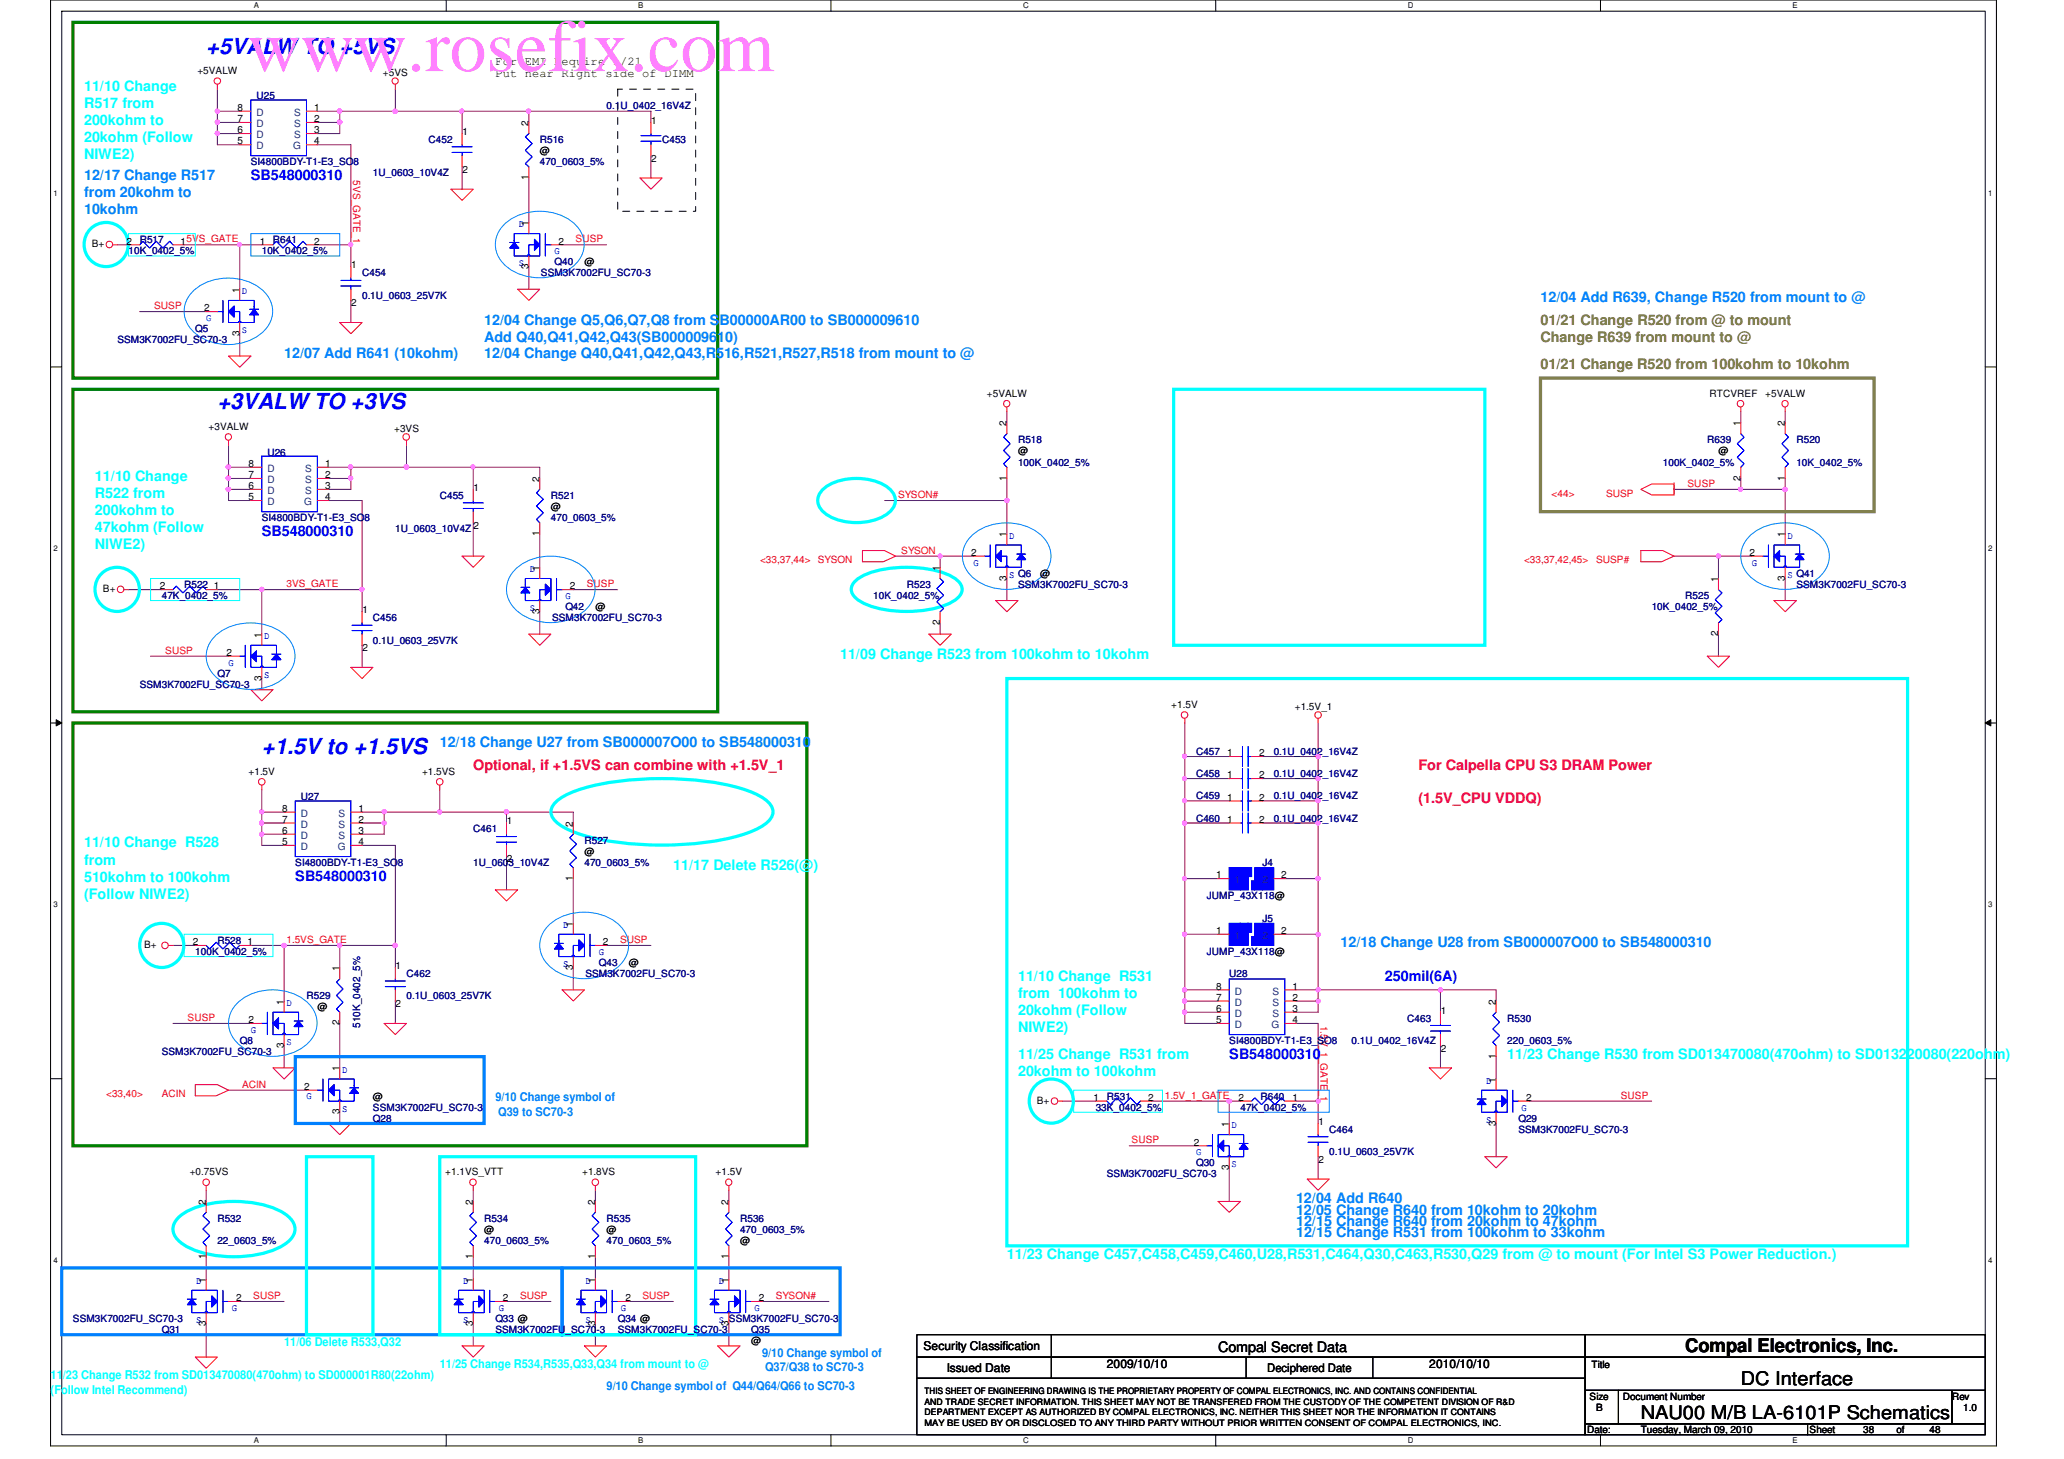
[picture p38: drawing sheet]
<svg xmlns="http://www.w3.org/2000/svg" width="297mm" height="210mm" viewBox="0 0 297 210" stroke-linecap="round" stroke-linejoin="round" font-family="sans-serif">
<defs><g id="words">
<text font-size="10.6" fill="#ff80ff" x="35.6" y="10.2">www.rosefix.com</text>
<g font-size="3.2" fill="#00f">
<text x="29.7" y="7.7">+5VALW TO +5VS</text>
<text x="31.3" y="58.9">+3VALW TO +3VS</text>
<text x="37.7" y="108.5">+1.5V to +1.5VS</text>
</g>
<g font-size="2.7">
<text x="242.5" y="194.6">Compal Electronics, Inc.</text>
<text x="250.5" y="199.3">DC Interface</text>
<text x="236.1" y="204.1">NAU00 M/B LA-6101P Schematics</text>
</g>
<g font-size="2.1" fill="#0ff">
<text x="12.1" y="13.1">11/10 Change</text>
<text x="12.1" y="15.6">R517 from</text>
<text x="12.1" y="18">200kohm to</text>
<text x="12.1" y="20.5">20kohm (Follow</text>
<text x="12.1" y="22.9">NIWE2)</text>
<text x="13.7" y="69.1">11/10 Change</text>
<text x="13.7" y="71.6">R522 from</text>
<text x="13.7" y="74">200kohm to</text>
<text x="13.7" y="76.5">47kohm (Follow</text>
<text x="13.7" y="79">NIWE2)</text>
<text x="120.9" y="94.7">11/09 Change R523 from 100kohm to 10kohm</text>
<text x="12.1" y="121.9">11/10 Change R528</text>
<text x="12.1" y="124.4">from</text>
<text x="96.9" y="125.1">11/17 Delete R526(@)</text>
<text x="12.1" y="126.8">510kohm to 100kohm</text>
<text x="12.1" y="129.3">(Follow NIWE2)</text>
<text x="146.5" y="141.1">11/10 Change R531</text>
<text x="146.5" y="143.6">from 100kohm to</text>
<text x="146.5" y="146.1">20kohm (Follow</text>
<text x="146.5" y="148.5">NIWE2)</text>
<text x="146.5" y="152.3">11/25 Change R531 from</text>
<text x="146.5" y="154.8">20kohm to 100kohm</text>
<text x="216.9" y="152.3">11/23 Change R530 from SD013470080(470ohm) to SD013220080(220ohm)</text>
<text x="144.9" y="181.1">11/23 Change C457,C458,C459,C460,U28,R531,C464,Q30,C463,R530,Q29 from @ to mount (For Intel S3 Power Reduction.)</text>
</g>
<g font-size="2.1" fill="#0080ff">
<text x="12.1" y="25.9">12/17 Change R517</text>
<text x="12.1" y="28.4">from 20kohm to</text>
<text x="12.1" y="30.8">10kohm</text>
<text x="69.7" y="46.7">12/04 Change Q5,Q6,Q7,Q8 from SB00000AR00 to SB000009610</text>
<text x="221.7" y="43.5">12/04 Add R639, Change R520 from mount to @</text>
<text x="40.9" y="51.5">12/07 Add R641 (10kohm)</text>
<text x="69.7" y="49.2">Add Q40,Q41,Q42,Q43(SB000009610)</text>
<text x="69.7" y="51.5">12/04 Change Q40,Q41,Q42,Q43,R516,R521,R527,R518 from mount to @</text>
<text x="63.3" y="107.5">12/18 Change U27 from SB000007O00 to SB548000310</text>
<text x="192.9" y="136.3">12/18 Change U28 from SB000007O00 to SB548000310</text>
<text x="186.5" y="173.1">12/04 Add R640</text>
<text x="186.5" y="174.8">12/05 Change R640 from 10kohm to 20kohm</text>
<text x="186.5" y="176.3">12/15 Change R640 from 20kohm to 47kohm</text>
<text x="186.5" y="177.9">12/15 Change R531 from 100kohm to 33kohm</text>
</g>
<g font-size="2.1" fill="#00f">
<text x="36.1" y="25.9">SB548000310</text>
<text x="37.7" y="77.1">SB548000310</text>
<text x="42.5" y="126.7">SB548000310</text>
<text x="199.3" y="141.1">250mil(6A)</text>
<text x="176.9" y="152.3">SB548000310</text>
</g>
<g font-size="2.1" fill="#808000">
<text x="221.7" y="46.7">01/21 Change R520 from @ to mount</text>
<text x="221.7" y="53.1">01/21 Change R520 from 100kohm to 10kohm</text>
<text x="221.7" y="49.2">Change R639 from mount to @</text>
</g>
<g font-size="2.1" fill="#f00">
<text x="68.1" y="110.7">Optional, if +1.5VS can combine with +1.5V_1</text>
<text x="204.1" y="110.7">For Calpella CPU S3 DRAM Power</text>
<text x="204.1" y="115.5">(1.5V_CPU VDDQ)</text>
</g>
<text font-size="2.1" x="175.3" y="194.4">Compal Secret Data</text>
<g font-size="1.7">
<text x="71.3" y="9.4">For EMI Require 1/21</text>
<text x="71.3" y="11">Put near Right side of DIMM</text>
<text x="132.9" y="194.3">Security Classification</text>
<text x="136.3" y="197.3">Issued Date</text>
<text x="159.3" y="196.9">2009/10/10</text>
<text x="182.4" y="197.4">Deciphered Date</text>
<text x="205.7" y="196.9">2010/10/10</text>
</g>
<g font-size="1.7" fill="#0080ff">
<text x="71.3" y="158.5">9/10 Change symbol of</text>
<text x="71.7" y="160.5">Q39 to SC70-3</text>
<text x="109.7" y="195.2">9/10 Change symbol of</text>
<text x="110.1" y="197.3">Q37/Q38 to SC70-3</text>
<text x="87.3" y="200">9/10 Change symbol of Q44/Q64/Q66 to SC70-3</text>
</g>
<g font-size="1.7" fill="#0ff">
<text x="40.9" y="193.6">11/06 Delete R533,Q32</text>
<text x="63.3" y="196.9">11/25 Change R534,R535,Q33,Q34 from mount to @</text>
<text x="7.3" y="198.5">11/23 Change R532 from SD013470080(470ohm) to SD000001R80(22ohm)</text>
<text x="7.3" y="200.5">(Follow Intel Recommend)</text>
</g>
<g font-size="1.4">
<text x="28.4" y="10.6">+5VALW</text>
<text x="55.1" y="11">+5VS</text>
<text x="34.2" y="16">8</text>
<text x="34.2" y="17.6">7</text>
<text x="45.2" y="16">1</text>
<text x="45.2" y="17.6">2</text>
<text x="93.7" y="17.8">1</text>
<text x="34.2" y="19.2">6</text>
<text x="34.2" y="20.8">5</text>
<text x="45.2" y="20.8">4</text>
<text x="45.2" y="19.2">3</text>
<text x="66.5" y="19.4">1</text>
<text x="76.1" y="18.1" transform="rotate(-90 76.1 18.1)">2</text>
<text x="77.7" y="22.2">@</text>
<text x="93.7" y="23.3">2</text>
<text x="66.5" y="24.8">2</text>
<text x="76.1" y="25.9" transform="rotate(-90 76.1 25.9)">1</text>
<text x="13.2" y="35.6">B+</text>
<text x="18.2" y="35.2">2</text>
<text x="26" y="35.2">15VS_GATE</text>
<text x="37.4" y="35.2">1</text>
<text x="45.2" y="35.2">2</text>
<text x="76.1" y="32.5" transform="rotate(-90 76.1 32.5)">1</text>
<text x="80.4" y="35.2">2</text>
<text x="50.5" y="38.6">1</text>
<text x="76.1" y="38.7" transform="rotate(-90 76.1 38.7)">3</text>
<text x="84.1" y="38.2">@</text>
<text x="29.4" y="44.8">2</text>
<text x="34.5" y="42.1" transform="rotate(-90 34.5 42.1)">1</text>
<text x="50.5" y="44.1">2</text>
<text x="34.5" y="48.3" transform="rotate(-90 34.5 48.3)">3</text>
<text x="142" y="57.1">+5VALW</text>
<text x="246" y="57.1">RTCVREF</text>
<text x="254" y="57.1">+5VALW</text>
<text x="30" y="61.8">+3VALW</text>
<text x="56.7" y="62.2">+3VS</text>
<text x="144.9" y="61.3" transform="rotate(-90 144.9 61.3)">2</text>
<text x="146.5" y="65.4">@</text>
<text x="247.3" y="65.4">@</text>
<text x="250.5" y="61.3" transform="rotate(-90 250.5 61.3)">1</text>
<text x="256.9" y="61.3" transform="rotate(-90 256.9 61.3)">2</text>
<text x="35.8" y="67.2">8</text>
<text x="35.8" y="68.8">7</text>
<text x="35.8" y="70.4">6</text>
<text x="35.8" y="72">5</text>
<text x="46.8" y="72">4</text>
<text x="46.8" y="67.2">1</text>
<text x="46.8" y="68.8">2</text>
<text x="46.8" y="70.4">3</text>
<text x="68.2" y="70.6">1</text>
<text x="77.6" y="69.3" transform="rotate(-90 77.6 69.3)">2</text>
<text x="144.9" y="69.1" transform="rotate(-90 144.9 69.1)">1</text>
<text x="250.5" y="69.1" transform="rotate(-90 250.5 69.1)">2</text>
<text x="256.9" y="69.1" transform="rotate(-90 256.9 69.1)">1</text>
<text x="68.2" y="76.1">2</text>
<text x="77.6" y="77.1" transform="rotate(-90 77.6 77.1)">1</text>
<text x="79.3" y="73.4">@</text>
<text x="144.9" y="77.3" transform="rotate(-90 144.9 77.3)">1</text>
<text x="256.9" y="77.3" transform="rotate(-90 256.9 77.3)">1</text>
<text x="77.6" y="82.1" transform="rotate(-90 77.6 82.1)">1</text>
<text x="135.3" y="82.1" transform="rotate(-90 135.3 82.1)">1</text>
<text x="139.8" y="80">2</text>
<text x="144.9" y="83.5" transform="rotate(-90 144.9 83.5)">3</text>
<text x="149.7" y="83">@</text>
<text x="247.3" y="83.7" transform="rotate(-90 247.3 83.7)">1</text>
<text x="251.8" y="80">2</text>
<text x="256.9" y="83.5" transform="rotate(-90 256.9 83.5)">3</text>
<text x="14.8" y="85.2">B+</text>
<text x="23" y="84.8">2</text>
<text x="30.8" y="84.8">1</text>
<text x="52.2" y="88.2">1</text>
<text x="77.6" y="88.3" transform="rotate(-90 77.6 88.3)">3</text>
<text x="82" y="84.8">2</text>
<text x="85.7" y="87.8">@</text>
<text x="135.3" y="89.9" transform="rotate(-90 135.3 89.9)">2</text>
<text x="32.6" y="94.4">2</text>
<text x="37.6" y="91.7" transform="rotate(-90 37.6 91.7)">1</text>
<text x="52.2" y="93.7">2</text>
<text x="247.3" y="91.5" transform="rotate(-90 247.3 91.5)">2</text>
<text x="37.6" y="97.9" transform="rotate(-90 37.6 97.9)">3</text>
<text x="168.6" y="101.9">+1.5V</text>
<text x="186.3" y="102.2">+1.5V_1</text>
<text x="35.8" y="111.5">+1.5V</text>
<text x="60.7" y="111.5">+1.5VS</text>
<text x="176.6" y="112">1</text>
<text x="176.6" y="108.8">1</text>
<text x="181.2" y="112">2</text>
<text x="181.2" y="108.8">2</text>
<text x="40.6" y="116.8">8</text>
<text x="40.6" y="118.4">7</text>
<text x="40.6" y="120">6</text>
<text x="51.6" y="116.8">1</text>
<text x="51.6" y="118.4">2</text>
<text x="51.6" y="120">3</text>
<text x="72.9" y="118.6">1</text>
<text x="82.5" y="118.9" transform="rotate(-90 82.5 118.9)">2</text>
<text x="176.6" y="118.4">1</text>
<text x="176.6" y="115.2">1</text>
<text x="181.2" y="118.4">2</text>
<text x="181.2" y="115.2">2</text>
<text x="40.6" y="121.6">5</text>
<text x="51.6" y="121.6">4</text>
<text x="72.9" y="124.1">2</text>
<text x="84.1" y="123">@</text>
<text x="82.5" y="126.7" transform="rotate(-90 82.5 126.7)">1</text>
<text x="175" y="126.4">1</text>
<text x="184.4" y="126.4">2</text>
<text x="20.7" y="136.4">B+</text>
<text x="27.8" y="136">2</text>
<text x="35.6" y="136">1</text>
<text x="82.5" y="133.3" transform="rotate(-90 82.5 133.3)">1</text>
<text x="86.8" y="136">2</text>
<text x="175" y="134.4">1</text>
<text x="184.4" y="134.4">2</text>
<text x="48.8" y="139.7" transform="rotate(-90 48.8 139.7)">1</text>
<text x="56.9" y="139.4">1</text>
<text x="82.5" y="139.5" transform="rotate(-90 82.5 139.5)">3</text>
<text x="90.5" y="139">@</text>
<text x="175" y="142.4">8</text>
<text x="175" y="144">7</text>
<text x="186" y="142.4">1</text>
<text x="186" y="144">2</text>
<text x="35.8" y="147.2">2</text>
<text x="40.8" y="144.5" transform="rotate(-90 40.8 144.5)">1</text>
<text x="45.7" y="145.4">@</text>
<text x="48.8" y="147.5" transform="rotate(-90 48.8 147.5)">2</text>
<text x="56.9" y="144.9">2</text>
<text x="175" y="145.6">6</text>
<text x="175" y="147.2">5</text>
<text x="186" y="147.2">4</text>
<text x="186" y="145.6">3</text>
<text x="207.3" y="145.8">1</text>
<text x="215.3" y="144.5" transform="rotate(-90 215.3 144.5)">2</text>
<text x="40.8" y="150.7" transform="rotate(-90 40.8 150.7)">3</text>
<text x="48.8" y="154.1" transform="rotate(-90 48.8 154.1)">1</text>
<text x="207.3" y="151.3">2</text>
<text x="215.3" y="155.7" transform="rotate(-90 215.3 155.7)">1</text>
<text x="215.3" y="152.3" transform="rotate(-90 215.3 152.3)">1</text>
<text x="43.8" y="156.8">2</text>
<text x="48.8" y="160.3" transform="rotate(-90 48.8 160.3)">3</text>
<text x="53.7" y="158.2">@</text>
<text x="149.2" y="158.8">B+</text>
<text x="157.4" y="158.4">1</text>
<text x="165.2" y="158.4">2</text>
<text x="178.2" y="158.4">2</text>
<text x="186" y="158.4">1</text>
<text x="189.7" y="161.8">1</text>
<text x="215.3" y="161.9" transform="rotate(-90 215.3 161.9)">3</text>
<text x="219.6" y="158.4">2</text>
<text x="171.8" y="164.8">2</text>
<text x="176.9" y="162.1" transform="rotate(-90 176.9 162.1)">1</text>
<text x="189.7" y="167.3">2</text>
<text x="27.3" y="169.1">+0.75VS</text>
<text x="29.6" y="173.3" transform="rotate(-90 29.6 173.3)">2</text>
<text x="64.1" y="169.1">+1.1VS_VTT</text>
<text x="68.1" y="173.3" transform="rotate(-90 68.1 173.3)">2</text>
<text x="83.8" y="169.1">+1.8VS</text>
<text x="85.6" y="173.3" transform="rotate(-90 85.6 173.3)">2</text>
<text x="103" y="169.1">+1.5V</text>
<text x="104.9" y="173.3" transform="rotate(-90 104.9 173.3)">2</text>
<text x="176.9" y="168.3" transform="rotate(-90 176.9 168.3)">3</text>
<text x="69.7" y="177.4">@</text>
<text x="87.3" y="177.4">@</text>
<text x="106.5" y="179">@</text>
<text x="29.6" y="184.5" transform="rotate(-90 29.6 184.5)">1</text>
<text x="29.6" y="181.1" transform="rotate(-90 29.6 181.1)">1</text>
<text x="68.1" y="184.5" transform="rotate(-90 68.1 184.5)">1</text>
<text x="68.1" y="181.1" transform="rotate(-90 68.1 181.1)">1</text>
<text x="85.6" y="184.5" transform="rotate(-90 85.6 184.5)">1</text>
<text x="85.6" y="181.1" transform="rotate(-90 85.6 181.1)">1</text>
<text x="104.9" y="184.5" transform="rotate(-90 104.9 184.5)">1</text>
<text x="104.9" y="181.1" transform="rotate(-90 104.9 181.1)">1</text>
<text x="29.6" y="190.8" transform="rotate(-90 29.6 190.8)">3</text>
<text x="34" y="187.2">2</text>
<text x="68.1" y="190.8" transform="rotate(-90 68.1 190.8)">3</text>
<text x="72.4" y="187.2">2</text>
<text x="85.6" y="190.8" transform="rotate(-90 85.6 190.8)">3</text>
<text x="90" y="187.2">2</text>
<text x="104.9" y="190.8" transform="rotate(-90 104.9 190.8)">3</text>
<text x="109.2" y="187.2">2</text>
<text x="108.1" y="193.4">@</text>
<text x="229.1" y="196.8">Title</text>
<text x="228.8" y="201.4">Size</text>
<text x="229.7" y="203">B</text>
<text x="233.6" y="201.4">Document Number</text>
<text x="280.9" y="201.4">Rev</text>
<text x="282.5" y="203">1.0</text>
<text x="228.4" y="206.2">Date:</text>
<text x="236.1" y="206.2">Tuesday, March 09, 2010</text>
<text x="260.4" y="206.2">Sheet</text>
<text x="268.1" y="206.2">38</text>
<text x="272.9" y="206.2">of</text>
<text x="277.7" y="206.2">48</text>
</g>
<g font-size="1.4" fill="#000080">
<text x="36.9" y="14.3">U25</text>
<text x="87.3" y="15.7">0.1U_0402_16V4Z</text>
<text x="36.1" y="23.7">SI4800BDY-T1-E3_SO8</text>
<text x="61.7" y="20.6">C452</text>
<text x="77.7" y="20.6">R516</text>
<text x="77.7" y="23.7">470_0603_5%</text>
<text x="95.3" y="20.6">C453</text>
<text x="53.7" y="25.4">1U_0603_10V4Z</text>
<text x="20.1" y="35">R517</text>
<text x="39.3" y="35">R641</text>
<text x="18.5" y="36.6">10K_0402_5%</text>
<text x="37.7" y="36.6">10K_0402_5%</text>
<text x="52.1" y="39.8">C454</text>
<text x="77.8" y="39.8">SSM3K7002FU_SC70-3</text>
<text x="79.8" y="38.2">Q40</text>
<text x="28.1" y="47.8">Q5</text>
<text x="52.1" y="43">0.1U_0603_25V7K</text>
<text x="16.9" y="49.4">SSM3K7002FU_SC70-3</text>
<text x="38.5" y="65.5">U26</text>
<text x="146.5" y="63.8">R518</text>
<text x="245.7" y="63.8">R639</text>
<text x="258.5" y="63.8">R520</text>
<text x="63.3" y="71.8">C455</text>
<text x="79.3" y="71.8">R521</text>
<text x="146.5" y="67">100K_0402_5%</text>
<text x="239.3" y="67">100K_0402_5%</text>
<text x="258.5" y="67">10K_0402_5%</text>
<text x="37.7" y="75">SI4800BDY-T1-E3_SO8</text>
<text x="56.9" y="76.6">1U_0603_10V4Z</text>
<text x="79.3" y="75">470_0603_5%</text>
<text x="23.3" y="86.2">47K_0402_5%</text>
<text x="26.5" y="84.6">R522</text>
<text x="53.7" y="89.4">C456</text>
<text x="79.5" y="89.4">SSM3K7002FU_SC70-3</text>
<text x="81.4" y="87.8">Q42</text>
<text x="125.7" y="86.2">10K_0402_5%</text>
<text x="130.5" y="84.6">R523</text>
<text x="146.5" y="84.6">SSM3K7002FU_SC70-3</text>
<text x="237.7" y="87.8">10K_0402_5%</text>
<text x="242.5" y="86.2">R525</text>
<text x="258.5" y="84.6">SSM3K7002FU_SC70-3</text>
<text x="53.7" y="92.6">0.1U_0603_25V7K</text>
<text x="20.1" y="99">SSM3K7002FU_SC70-3</text>
<text x="31.3" y="97.4">Q7</text>
<text x="172.1" y="111.8">C458</text>
<text x="172.1" y="108.6">C457</text>
<text x="183.3" y="111.8">0.1U_0402_16V4Z</text>
<text x="183.3" y="108.6">0.1U_0402_16V4Z</text>
<text x="43.3" y="115.1">U27</text>
<text x="68.1" y="119.8">C461</text>
<text x="172.1" y="118.2">C460</text>
<text x="172.1" y="115">C459</text>
<text x="183.3" y="118.2">0.1U_0402_16V4Z</text>
<text x="183.3" y="115">0.1U_0402_16V4Z</text>
<text x="42.5" y="124.6">SI4800BDY-T1-E3_SO8</text>
<text x="68.1" y="124.6">1U_0603_10V4Z</text>
<text x="84.1" y="121.4">R527</text>
<text x="84.1" y="124.6">470_0603_5%</text>
<text x="181.7" y="124.6">J4</text>
<text x="173.7" y="129.4">JUMP_43X118@</text>
<text x="28.1" y="137.4">100K_0402_5%</text>
<text x="31.3" y="135.8">R528</text>
<text x="173.7" y="137.4">JUMP_43X118@</text>
<text x="181.7" y="132.6">J5</text>
<text x="44.1" y="143.8">R529</text>
<text x="58.5" y="140.6">C462</text>
<text x="58.5" y="143.8">0.1U_0603_25V7K</text>
<text x="84.2" y="140.6">SSM3K7002FU_SC70-3</text>
<text x="86.2" y="139">Q43</text>
<text x="176.9" y="140.6">U28</text>
<text x="51.9" y="147.9" transform="rotate(-90 51.9 147.9)">510K_0402_5%</text>
<text x="202.5" y="147">C463</text>
<text x="216.9" y="147">R530</text>
<text x="23.3" y="151.8">SSM3K7002FU_SC70-3</text>
<text x="34.5" y="150.2">Q8</text>
<text x="176.9" y="150.2">SI4800BDY-T1-E3_SO8</text>
<text x="194.5" y="150.2">0.1U_0402_16V4Z</text>
<text x="216.9" y="150.2">220_0603_5%</text>
<text x="53.7" y="161.4">Q28</text>
<text x="53.7" y="159.8">SSM3K7002FU_SC70-3</text>
<text x="157.7" y="159.8">33K_0402_5%</text>
<text x="159.3" y="158.2">R531</text>
<text x="178.5" y="159.8">47K_0402_5%</text>
<text x="181.4" y="158.2">R640</text>
<text x="218.5" y="161.4">Q29</text>
<text x="172.1" y="167.8">Q30</text>
<text x="191.3" y="163">C464</text>
<text x="191.3" y="166.2">0.1U_0603_25V7K</text>
<text x="218.5" y="163">SSM3K7002FU_SC70-3</text>
<text x="159.3" y="169.4">SSM3K7002FU_SC70-3</text>
<text x="31.3" y="175.8">R532</text>
<text x="31.3" y="179">22_0603_5%</text>
<text x="69.7" y="175.8">R534</text>
<text x="69.7" y="179">470_0603_5%</text>
<text x="87.3" y="175.8">R535</text>
<text x="87.3" y="179">470_0603_5%</text>
<text x="106.5" y="175.8">R536</text>
<text x="106.5" y="177.4">470_0603_5%</text>
<text x="10.5" y="190.2">SSM3K7002FU_SC70-3</text>
<text x="23.3" y="191.8">Q31</text>
<text x="71.3" y="190.2">Q33 @</text>
<text x="71.3" y="191.8">SSM3K7002FU_SC70-3</text>
<text x="88.9" y="190.2">Q34 @</text>
<text x="88.9" y="191.8">SSM3K7002FU_SC70-3</text>
<text x="108.1" y="191.8">Q35</text>
</g>
<g font-size="1.4" fill="#004080">
<text x="36.9" y="16.7">D</text>
<text x="42.3" y="16.7">S</text>
<text x="36.9" y="18.3">D</text>
<text x="36.9" y="19.9">D</text>
<text x="36.9" y="21.5">D</text>
<text x="42.2" y="21.5">G</text>
<text x="42.3" y="18.3">S</text>
<text x="42.3" y="19.9">S</text>
<text x="38.5" y="67.9">D</text>
<text x="38.5" y="69.5">D</text>
<text x="38.5" y="71.1">D</text>
<text x="43.9" y="67.9">S</text>
<text x="43.9" y="69.5">S</text>
<text x="43.9" y="71.1">S</text>
<text x="38.5" y="72.7">D</text>
<text x="43.8" y="72.7">G</text>
<text x="43.3" y="117.5">D</text>
<text x="43.3" y="119.1">D</text>
<text x="48.7" y="117.5">S</text>
<text x="48.7" y="119.1">S</text>
<text x="43.3" y="120.7">D</text>
<text x="43.3" y="122.3">D</text>
<text x="48.6" y="122.3">G</text>
<text x="48.7" y="120.7">S</text>
<text x="177.7" y="127.1">1</text>
<text x="181.7" y="127.1">2</text>
<text x="177.7" y="135.1">1</text>
<text x="181.7" y="135.1">2</text>
<text x="177.7" y="143.1">D</text>
<text x="183.1" y="143.1">S</text>
<text x="177.7" y="144.7">D</text>
<text x="177.7" y="146.3">D</text>
<text x="177.7" y="147.9">D</text>
<text x="183" y="147.9">G</text>
<text x="183.1" y="144.7">S</text>
<text x="183.1" y="146.3">S</text>
</g>
<g font-size="1.4" fill="#f00">
<text x="50.8" y="26" transform="rotate(90 50.8 26)">5VS_GATE_1</text>
<text x="82.8" y="34.9">SUSP</text>
<text x="22.2" y="44.5">SUSP</text>
<text x="129.2" y="71.7">SYSON#</text>
<text x="223.3" y="71.5">&lt;44&gt;</text>
<text x="231.1" y="71.5">SUSP</text>
<text x="242.9" y="70.1">SUSP</text>
<text x="109.4" y="81.1">&lt;33,37,44&gt;</text>
<text x="117.7" y="81.1">SYSON</text>
<text x="129.7" y="79.7">SYSON</text>
<text x="219.3" y="81.1">&lt;33,37,42,45&gt;</text>
<text x="229.7" y="81.1">SUSP#</text>
<text x="41.2" y="84.5">3VS_GATE</text>
<text x="84.5" y="84.5">SUSP</text>
<text x="23.8" y="94.1">SUSP</text>
<text x="41.2" y="135.7">1.5VS_GATE</text>
<text x="89.2" y="135.7">SUSP</text>
<text x="27" y="146.9">SUSP</text>
<text x="190" y="147.6" transform="rotate(90 190 147.6)">1.5V_1_GATE_1</text>
<text x="15.3" y="157.9">&lt;33,40&gt;</text>
<text x="23.3" y="157.9">ACIN</text>
<text x="34.8" y="156.5">ACIN</text>
<text x="167.6" y="158.1">1.5V_1_GATE</text>
<text x="233.3" y="158.1">SUSP</text>
<text x="162.9" y="164.5">SUSP</text>
<text x="36.4" y="186.9">SUSP</text>
<text x="74.8" y="186.9">SUSP</text>
<text x="92.5" y="186.9">SUSP</text>
<text x="111.6" y="186.9">SYSON#</text>
</g>
<g font-size="1.4" fill="#00f">
<text x="74.7" y="32.7">D</text>
<text x="74.7" y="38.3">S</text>
<text x="79.8" y="36.6">G</text>
<text x="29.7" y="46.1">G</text>
<text x="34.8" y="42.3">D</text>
<text x="34.8" y="47.9">S</text>
<text x="145.2" y="77.5">D</text>
<text x="257.3" y="77.5">D</text>
<text x="76.2" y="82.3">D</text>
<text x="140.1" y="81.4">G</text>
<text x="145.2" y="83.1">S Q6</text>
<text x="252.1" y="81.4">G</text>
<text x="257.3" y="83.1">S Q41</text>
<text x="76.2" y="87.9">S</text>
<text x="81.4" y="86.1">G</text>
<text x="32.9" y="95.8">G</text>
<text x="38" y="91.9">D</text>
<text x="38" y="97.5">S</text>
<text x="81.1" y="133.5">D</text>
<text x="86.2" y="137.4">G</text>
<text x="81.1" y="139.1">S</text>
<text x="36.1" y="148.6">G</text>
<text x="41.2" y="144.7">D</text>
<text x="41.2" y="150.3">S</text>
<text x="49.2" y="154.3">D</text>
<text x="213.9" y="155.9">D</text>
<text x="44.1" y="158.2">G</text>
<text x="49.2" y="159.9">S</text>
<text x="213.9" y="161.5">S</text>
<text x="219" y="159.8">G</text>
<text x="172.1" y="166.2">G</text>
<text x="177.2" y="162.3">D</text>
<text x="177.2" y="167.9">S</text>
<text x="28.2" y="184.7">D</text>
<text x="66.7" y="184.7">D</text>
<text x="84.2" y="184.7">D</text>
<text x="103.5" y="184.7">D</text>
<text x="28.2" y="190.3">S</text>
<text x="33.4" y="188.6">G</text>
<text x="66.7" y="190.3">S</text>
<text x="71.8" y="188.6">G</text>
<text x="84.2" y="190.3">S</text>
<text x="89.4" y="188.6">G</text>
<text x="103.5" y="190.3">S SSM3K7002FU_SC70-3</text>
<text x="108.6" y="188.6">G</text>
</g>
<g font-size="1.3">
<text x="133.1" y="203.6">DEPARTMENT EXCEPT AS AUTHORIZED BY COMPAL ELECTRONICS, INC. NEITHER THIS SHEET NOR THE INFORMATION IT CONTAINS</text>
<text x="133.1" y="200.6">THIS SHEET OF ENGINEERING DRAWING IS THE PROPRIETARY PROPERTY OF COMPAL ELECTRONICS, INC. AND CONTAINS CONFIDENTIAL</text>
<text x="133.1" y="202.1">AND TRADE SECRET INFORMATION. THIS SHEET MAY NOT BE TRANSFERED FROM THE CUSTODY OF THE COMPETENT DIVISION OF R&amp;D</text>
<text x="133.1" y="205.1">MAY BE USED BY OR DISCLOSED TO ANY THIRD PARTY WITHOUT PRIOR WRITTEN CONSENT OF COMPAL ELECTRONICS, INC.</text>
</g>
<g font-size="1.1">
<text x="36.5" y="1.1">A</text>
<text x="91.9" y="1.1">B</text>
<text x="147.2" y="1.1">C</text>
<text x="202.6" y="1.1">D</text>
<text x="258" y="1.1">E</text>
<text x="7.7" y="28.2">1</text>
<text x="286.1" y="28.2">1</text>
<text x="7.7" y="79.3">2</text>
<text x="286.1" y="79.3">2</text>
<text x="7.7" y="130.6">3</text>
<text x="286.1" y="130.6">3</text>
<text x="7.7" y="181.7">4</text>
<text x="286.1" y="181.7">4</text>
<text x="36.5" y="207.6">A</text>
<text x="91.9" y="207.6">B</text>
<text x="147.2" y="207.6">C</text>
<text x="202.6" y="207.6">D</text>
<text x="258" y="207.6">E</text>
</g>
</g></defs>
<path d="M7.3 0h280v208h-280zM8.9 1.6h276.8v204.8h-276.8z" fill="none" stroke="#000" stroke-width=".14"/>
<g fill="#fff">
<path d="M36.5 .2h.8v1.2h-.8z"/>
<path d="M36.5 206.6h.8v1.2h-.8z"/>
</g>
<path d="M64.2 0v1.6M64.2 206.4v1.6" fill="none" stroke="#000" stroke-width=".14"/>
<g fill="#fff">
<path d="M91.9 .2h.7v1.2h-.7z"/>
<path d="M91.9 206.6h.7v1.2h-.7z"/>
</g>
<path d="M119.6 0v1.6M119.6 206.4v1.6" fill="none" stroke="#000" stroke-width=".14"/>
<g fill="#fff">
<path d="M147.2 .2h.8v1.2h-.8z"/>
<path d="M147.2 206.6h.8v1.2h-.8z"/>
</g>
<path d="M175 0v1.6M175 206.4v1.6" fill="none" stroke="#000" stroke-width=".14"/>
<g fill="#fff">
<path d="M202.6 .2h.8v1.2h-.8z"/>
<path d="M202.6 206.6h.8v1.2h-.8z"/>
</g>
<path d="M230.3 0v1.6M230.3 206.4v1.6" fill="none" stroke="#000" stroke-width=".14"/>
<g fill="#fff">
<path d="M258 .2h.7v1.2h-.7z"/>
<path d="M258 206.6h.7v1.2h-.7z"/>
<path d="M7.7 27.2h.6v1.2h-.6z"/>
<path d="M286.1 27.2h.6v1.2h-.6z"/>
<path d="M7.7 78.4h.6v1.1h-.6z"/>
<path d="M286.1 78.4h.6v1.1h-.6z"/>
</g>
<path d="M7.3 52.8h1.6M285.7 52.8h1.6" fill="none" stroke="#000" stroke-width=".14"/>
<g fill="#fff">
<path d="M7.7 129.6h.6v1.2h-.6z"/>
<path d="M286.1 129.6h.6v1.2h-.6z"/>
</g>
<path d="M7.3 104h1.6M8.1 103.5l.8 .5-.8 .4zM285.7 104h1.6M285.7 104l.8-.5v.9z" fill="none" stroke="#000" stroke-width=".14"/>
<path d="M8.1 103.5l.8 .5-.8 .4zM285.7 104l.8-.5v.9z" fill="#000"/>
<g fill="#fff">
<path d="M7.7 180.8h.6v1.1h-.6z"/>
<path d="M286.1 180.8h.6v1.1h-.6z"/>
</g>
<path d="M7.3 155.2h1.6M285.7 155.2h1.6" fill="none" stroke="#000" stroke-width=".14"/>
<path d="M31.3 19.2h3.2M45.7 19.2h3.2M76.1 16v1.6M66.5 24v3.2M76.1 38.4v3.2M76.1 25.6v6.4M80.9 35.2h6.4M47.3 70.4h3.2M47.3 67.2h3.2M68.1 75.2v4.8M68.1 67.2v3.2" fill="none" stroke="#800040" stroke-width=".14"/>
<circle cx="50.5" cy="67.2" r=".3" fill="#f0f"/>
<circle cx="50.5" cy="67.2" r=".3" fill="none" stroke="#f0f" stroke-width=".14"/>
<path d="M48.9 16h8M31.3 20.8h3.2M45.7 20.8h4.8" fill="none" stroke="#800040" stroke-width=".14"/>
<circle cx="48.9" cy="16" r=".31" fill="#f0f"/>
<circle cx="48.9" cy="16" r=".31" fill="none" stroke="#f0f" stroke-width=".14"/>
<path d="M50.5 68.8v1.6" fill="none" stroke="#800040" stroke-width=".14"/>
<circle cx="50.5" cy="68.8" r=".3" fill="#f0f"/>
<circle cx="50.5" cy="68.8" r=".3" fill="none" stroke="#f0f" stroke-width=".14"/>
<path d="M50.5 35.2v3.2M32.9 64v3.2M32.9 70.4h3.2M32.9 68.8h3.2M50.5 67.2v1.6" fill="none" stroke="#800040" stroke-width=".14"/>
<circle cx="50.5" cy="35.2" r=".3" fill="#f0f"/>
<circle cx="50.5" cy="35.2" r=".3" fill="none" stroke="#f0f" stroke-width=".14"/>
<path d="M50.5 43.2v3.2M32.9 70.4v1.6" fill="none" stroke="#800040" stroke-width=".14"/>
<circle cx="32.9" cy="70.4" r=".31" fill="#f0f"/>
<circle cx="32.9" cy="70.4" r=".31" fill="none" stroke="#f0f" stroke-width=".14"/>
<path d="M32.9 68.8v1.6M32.9 72h3.2" fill="none" stroke="#800040" stroke-width=".14"/>
<circle cx="32.9" cy="68.8" r=".31" fill="#f0f"/>
<circle cx="32.9" cy="68.8" r=".31" fill="none" stroke="#f0f" stroke-width=".14"/>
<path d="M36.1 67.2h-3.2v1.6" fill="none" stroke="#800040" stroke-width=".14"/>
<circle cx="32.9" cy="67.2" r=".31" fill="#f0f"/>
<circle cx="32.9" cy="67.2" r=".31" fill="none" stroke="#f0f" stroke-width=".14"/>
<path d="M47.3 72h4.8M47.3 68.8h3.2M58.5 64v3.2" fill="none" stroke="#800040" stroke-width=".14"/>
<circle cx="58.5" cy="67.2" r=".3" fill="#f0f"/>
<circle cx="58.5" cy="67.2" r=".3" fill="none" stroke="#f0f" stroke-width=".14"/>
<path d="M68.1 67.2h9.6M77.7 76.8v4.8" fill="none" stroke="#800040" stroke-width=".14"/>
<circle cx="68.1" cy="67.2" r=".3" fill="#f0f"/>
<circle cx="68.1" cy="67.2" r=".3" fill="none" stroke="#f0f" stroke-width=".14"/>
<path d="M52.1 72v12.8h-14.4M77.7 67.2v1.6" fill="none" stroke="#800040" stroke-width=".14"/>
<circle cx="52.1" cy="84.8" r=".3" fill="#f0f"/>
<circle cx="52.1" cy="84.8" r=".3" fill="none" stroke="#f0f" stroke-width=".14"/>
<path d="M50.5 67.2h17.6" fill="none" stroke="#800040" stroke-width=".14"/>
<circle cx="58.5" cy="67.2" r=".3" fill="#f0f"/>
<circle cx="58.5" cy="67.2" r=".3" fill="none" stroke="#f0f" stroke-width=".14"/>
<path d="M16.9 35.2h1.6M34.5 35.2v6.4M34.5 48v3.2" fill="none" stroke="#800040" stroke-width=".14"/>
<circle cx="34.5" cy="35.2" r=".3" fill="#f0f"/>
<circle cx="34.5" cy="35.2" r=".3" fill="none" stroke="#f0f" stroke-width=".14"/>
<path d="M31.3 12.8v3.2M26.5 35.2h8M20.1 44.8h9.6" fill="none" stroke="#800040" stroke-width=".14"/>
<circle cx="31.3" cy="16" r=".3" fill="#f0f"/>
<circle cx="31.3" cy="16" r=".3" fill="none" stroke="#f0f" stroke-width=".14"/>
<path d="M48.9 16v1.6h-3.2" fill="none" stroke="#800040" stroke-width=".14"/>
<circle cx="48.9" cy="16" r=".31" fill="#f0f"/>
<circle cx="48.9" cy="16" r=".31" fill="none" stroke="#f0f" stroke-width=".14"/>
<path d="M56.9 16h9.6" fill="none" stroke="#800040" stroke-width=".14"/>
<circle cx="66.5" cy="16" r=".3" fill="#f0f"/>
<circle cx="66.5" cy="16" r=".3" fill="none" stroke="#f0f" stroke-width=".14"/>
<circle cx="56.9" cy="16" r=".31" fill="#f0f"/>
<circle cx="56.9" cy="16" r=".31" fill="none" stroke="#f0f" stroke-width=".14"/>
<path d="M31.3 17.6v1.6" fill="none" stroke="#800040" stroke-width=".14"/>
<circle cx="31.3" cy="17.6" r=".31" fill="#f0f"/>
<circle cx="31.3" cy="17.6" r=".31" fill="none" stroke="#f0f" stroke-width=".14"/>
<path d="M31.3 19.2v1.6" fill="none" stroke="#800040" stroke-width=".14"/>
<circle cx="31.3" cy="19.2" r=".3" fill="#f0f"/>
<circle cx="31.3" cy="19.2" r=".3" fill="none" stroke="#f0f" stroke-width=".14"/>
<path d="M34.5 16h-3.2v1.6h3.2M45.7 16h3.2M76.1 16h-9.6v3.2" fill="none" stroke="#800040" stroke-width=".14"/>
<circle cx="76.1" cy="16" r=".3" fill="#f0f"/>
<circle cx="76.1" cy="16" r=".3" fill="none" stroke="#f0f" stroke-width=".14"/>
<path d="M48.9 17.6v1.6M56.9 12.8v3.2" fill="none" stroke="#800040" stroke-width=".14"/>
<circle cx="48.9" cy="17.6" r=".32" fill="#f0f"/>
<circle cx="48.9" cy="17.6" r=".32" fill="none" stroke="#f0f" stroke-width=".14"/>
<path d="M52.1 118.4h3.2" fill="none" stroke="#800040" stroke-width=".14"/>
<circle cx="55.3" cy="118.4" r=".3" fill="#f0f"/>
<circle cx="55.3" cy="118.4" r=".3" fill="none" stroke="#f0f" stroke-width=".14"/>
<path d="M37.7 116.8v3.2h3.2M72.9 116.8v1.6M52.1 120h3.2M72.9 123.2v4.8" fill="none" stroke="#800040" stroke-width=".14"/>
<circle cx="37.7" cy="120" r=".3" fill="#f0f"/>
<circle cx="37.7" cy="120" r=".3" fill="none" stroke="#f0f" stroke-width=".14"/>
<circle cx="37.7" cy="118.4" r=".3" fill="#f0f"/>
<circle cx="37.7" cy="118.4" r=".3" fill="none" stroke="#f0f" stroke-width=".14"/>
<path d="M37.7 118.4h3.2M37.7 116.8h3.2M37.7 121.6h3.2" fill="none" stroke="#800040" stroke-width=".14"/>
<circle cx="37.7" cy="116.8" r=".3" fill="#f0f"/>
<circle cx="37.7" cy="116.8" r=".3" fill="none" stroke="#f0f" stroke-width=".14"/>
<path d="M37.7 113.6v3.2M72.9 116.8h9.6M37.7 120v1.6" fill="none" stroke="#800040" stroke-width=".14"/>
<circle cx="72.9" cy="116.8" r=".31" fill="#f0f"/>
<circle cx="72.9" cy="116.8" r=".31" fill="none" stroke="#f0f" stroke-width=".14"/>
<path d="M55.3 116.8h8" fill="none" stroke="#800040" stroke-width=".14"/>
<circle cx="63.3" cy="116.8" r=".3" fill="#f0f"/>
<circle cx="63.3" cy="116.8" r=".3" fill="none" stroke="#f0f" stroke-width=".14"/>
<circle cx="55.3" cy="116.8" r=".3" fill="#f0f"/>
<circle cx="55.3" cy="116.8" r=".3" fill="none" stroke="#f0f" stroke-width=".14"/>
<path d="M52.1 116.8h3.2v3.2M82.5 116.8v1.6M40.9 136v8M52.1 121.6h4.8v14.4h-8M82.5 126.4v6.4M82.5 139.2v3.2M87.3 136h6.4M24.9 147.2h11.2M56.9 144v3.2" fill="none" stroke="#800040" stroke-width=".14"/>
<circle cx="56.9" cy="136" r=".31" fill="#f0f"/>
<circle cx="56.9" cy="136" r=".31" fill="none" stroke="#f0f" stroke-width=".14"/>
<circle cx="48.9" cy="136" r=".31" fill="#f0f"/>
<circle cx="48.9" cy="136" r=".31" fill="none" stroke="#f0f" stroke-width=".14"/>
<path d="M63.3 113.6v3.2h9.6M24.9 136h3.2M36.1 136h12.8v3.2M56.9 136v3.2M32.9 156.8h11.2M40.9 150.4v3.2M48.9 147.2v6.4M48.9 160v1.6" fill="none" stroke="#800040" stroke-width=".14"/>
<circle cx="40.9" cy="136" r=".31" fill="#f0f"/>
<circle cx="40.9" cy="136" r=".31" fill="none" stroke="#f0f" stroke-width=".14"/>
<path d="M18.5 84.8h4.8M21.7 94.4h11.2M31.3 84.8h6.4v6.4M37.7 97.6v1.6M52.1 92.8v3.2" fill="none" stroke="#800040" stroke-width=".14"/>
<circle cx="37.7" cy="84.8" r=".3" fill="#f0f"/>
<circle cx="37.7" cy="84.8" r=".3" fill="none" stroke="#f0f" stroke-width=".14"/>
<path d="M76.1 16h17.6v1.6M93.7 22.4v3.2M52.1 84.8v3.2M77.7 88v3.2M82.5 84.8h6.4M176.9 158.4v3.2M189.7 144v1.6" fill="none" stroke="#800040" stroke-width=".14"/>
<circle cx="189.7" cy="144" r=".3" fill="#f0f"/>
<circle cx="189.7" cy="144" r=".3" fill="none" stroke="#f0f" stroke-width=".14"/>
<path d="M189.7 142.4h17.6M189.7 166.4v3.2" fill="none" stroke="#800040" stroke-width=".14"/>
<circle cx="207.3" cy="142.4" r=".3" fill="#f0f"/>
<circle cx="207.3" cy="142.4" r=".3" fill="none" stroke="#f0f" stroke-width=".14"/>
<path d="M189.7 158.4v3.2M207.3 150.4v3.2" fill="none" stroke="#800040" stroke-width=".14"/>
<circle cx="189.7" cy="158.4" r=".3" fill="#f0f"/>
<circle cx="189.7" cy="158.4" r=".3" fill="none" stroke="#f0f" stroke-width=".14"/>
<path d="M152.9 158.4h4.8M170.5 145.6v1.6M215.3 142.4h-8v3.2M215.3 152v3.2M215.3 161.6v4.8" fill="none" stroke="#800040" stroke-width=".14"/>
<circle cx="170.5" cy="145.6" r=".31" fill="#f0f"/>
<circle cx="170.5" cy="145.6" r=".31" fill="none" stroke="#f0f" stroke-width=".14"/>
<path d="M165.7 158.4h11.2M215.3 142.4v1.6" fill="none" stroke="#800040" stroke-width=".14"/>
<circle cx="176.9" cy="158.4" r=".31" fill="#f0f"/>
<circle cx="176.9" cy="158.4" r=".31" fill="none" stroke="#f0f" stroke-width=".14"/>
<path d="M175.3 142.4h-4.8v1.6h4.8M176.9 168v4.8" fill="none" stroke="#800040" stroke-width=".14"/>
<circle cx="170.5" cy="142.4" r=".3" fill="#f0f"/>
<circle cx="170.5" cy="142.4" r=".3" fill="none" stroke="#f0f" stroke-width=".14"/>
<path d="M170.5 144v1.6h4.8" fill="none" stroke="#800040" stroke-width=".14"/>
<circle cx="170.5" cy="144" r=".3" fill="#f0f"/>
<circle cx="170.5" cy="144" r=".3" fill="none" stroke="#f0f" stroke-width=".14"/>
<path d="M170.5 147.2h4.8M186.5 142.4h3.2v1.6h-3.2" fill="none" stroke="#800040" stroke-width=".14"/>
<circle cx="189.7" cy="142.4" r=".3" fill="#f0f"/>
<circle cx="189.7" cy="142.4" r=".3" fill="none" stroke="#f0f" stroke-width=".14"/>
<path d="M170.5 126.4v8M186.5 145.6h3.2M186.5 147.2h3.2M220.1 158.4h17.6" fill="none" stroke="#800040" stroke-width=".14"/>
<circle cx="170.5" cy="134.4" r=".3" fill="#f0f"/>
<circle cx="170.5" cy="134.4" r=".3" fill="none" stroke="#f0f" stroke-width=".14"/>
<circle cx="170.5" cy="126.4" r=".3" fill="#f0f"/>
<circle cx="170.5" cy="126.4" r=".3" fill="none" stroke="#f0f" stroke-width=".14"/>
<path d="M170.5 118.4v8h4.8M170.5 134.4h4.8M184.9 126.4h4.8M184.9 134.4h4.8" fill="none" stroke="#800040" stroke-width=".14"/>
<circle cx="170.5" cy="118.4" r=".3" fill="#f0f"/>
<circle cx="170.5" cy="118.4" r=".3" fill="none" stroke="#f0f" stroke-width=".14"/>
<path d="M170.5 134.4v8M189.7 126.4v8" fill="none" stroke="#800040" stroke-width=".14"/>
<circle cx="189.7" cy="126.4" r=".3" fill="#f0f"/>
<circle cx="189.7" cy="126.4" r=".3" fill="none" stroke="#f0f" stroke-width=".14"/>
<path d="M189.7 134.4v8" fill="none" stroke="#800040" stroke-width=".14"/>
<circle cx="189.7" cy="134.4" r=".3" fill="#f0f"/>
<circle cx="189.7" cy="134.4" r=".3" fill="none" stroke="#f0f" stroke-width=".14"/>
<path d="M189.7 118.4v8" fill="none" stroke="#800040" stroke-width=".14"/>
<circle cx="189.7" cy="126.4" r=".3" fill="#f0f"/>
<circle cx="189.7" cy="126.4" r=".3" fill="none" stroke="#f0f" stroke-width=".14"/>
<path d="M170.5 104v4.8h6.4M170.5 108.8v3.2h6.4" fill="none" stroke="#800040" stroke-width=".14"/>
<circle cx="170.5" cy="108.8" r=".3" fill="#f0f"/>
<circle cx="170.5" cy="108.8" r=".3" fill="none" stroke="#f0f" stroke-width=".14"/>
<path d="M170.5 112v3.2h6.4" fill="none" stroke="#800040" stroke-width=".14"/>
<circle cx="170.5" cy="112" r=".3" fill="#f0f"/>
<circle cx="170.5" cy="112" r=".3" fill="none" stroke="#f0f" stroke-width=".14"/>
<path d="M170.5 115.2v3.2h6.4" fill="none" stroke="#800040" stroke-width=".14"/>
<circle cx="170.5" cy="115.2" r=".3" fill="#f0f"/>
<circle cx="170.5" cy="115.2" r=".3" fill="none" stroke="#f0f" stroke-width=".14"/>
<path d="M181.7 112h8M189.7 104v4.8h-8" fill="none" stroke="#800040" stroke-width=".14"/>
<circle cx="189.7" cy="112" r=".3" fill="#f0f"/>
<circle cx="189.7" cy="112" r=".3" fill="none" stroke="#f0f" stroke-width=".14"/>
<path d="M189.7 112v3.2h-8" fill="none" stroke="#800040" stroke-width=".14"/>
<circle cx="189.7" cy="115.2" r=".3" fill="#f0f"/>
<circle cx="189.7" cy="115.2" r=".3" fill="none" stroke="#f0f" stroke-width=".14"/>
<path d="M181.7 118.4h8" fill="none" stroke="#800040" stroke-width=".14"/>
<circle cx="189.7" cy="118.4" r=".3" fill="#f0f"/>
<circle cx="189.7" cy="118.4" r=".3" fill="none" stroke="#f0f" stroke-width=".14"/>
<g fill="none" stroke="#800040" stroke-width=".14">
<path d="M256.9 59.2v1.6M250.5 70.4h6.4M256.9 83.2v3.2M29.7 171.2v1.6M68.1 171.2v1.6M85.7 171.2v1.6M104.9 171.2v1.6M162.5 164.8h9.6M29.7 180.8v3.2M29.7 190.4v4.8M34.5 187.2h6.4M68.1 180.8v3.2"/>
<path d="M68.1 190.4v3.2M72.9 187.2h6.4M85.7 190.4v3.2M85.7 180.8v3.2M90.5 187.2h6.4M104.9 190.4v3.2M104.9 180.8v3.2M109.7 187.2h9.6"/>
</g>
<circle cx="256.9" cy="70.4" r=".31" fill="#f0f"/>
<circle cx="256.9" cy="70.4" r=".31" fill="none" stroke="#f0f" stroke-width=".14"/>
<circle cx="250.5" cy="70.4" r=".3" fill="#f0f"/>
<circle cx="250.5" cy="70.4" r=".3" fill="none" stroke="#f0f" stroke-width=".14"/>
<path d="M247.3 80h4.8" fill="none" stroke="#800040" stroke-width=".14"/>
<circle cx="247.3" cy="80" r=".3" fill="#f0f"/>
<circle cx="247.3" cy="80" r=".3" fill="none" stroke="#f0f" stroke-width=".14"/>
<path d="M127.3 72h17.6M256.9 68.8v8M240.9 80h6.4v3.2M247.3 91.2v3.2" fill="none" stroke="#800040" stroke-width=".14"/>
<circle cx="144.9" cy="72" r=".31" fill="#f0f"/>
<circle cx="144.9" cy="72" r=".31" fill="none" stroke="#f0f" stroke-width=".14"/>
<path d="M144.9 59.2v1.6M144.9 68.8v8M128.9 80h6.4v1.6M135.3 80h4.8M135.3 89.6v1.6M144.9 83.2v3.2" fill="none" stroke="#800040" stroke-width=".14"/>
<circle cx="135.3" cy="80" r=".3" fill="#f0f"/>
<circle cx="135.3" cy="80" r=".3" fill="none" stroke="#f0f" stroke-width=".14"/>
<path d="M189.7 115.2v3.2M189.7 108.8v3.2" fill="none" stroke="#800040" stroke-width=".14"/>
<circle cx="189.7" cy="108.8" r=".3" fill="#f0f"/>
<circle cx="189.7" cy="108.8" r=".3" fill="none" stroke="#f0f" stroke-width=".14"/>
<path d="M34.5 35.2h3.2M50.5 20.8v14.4h-4.8M250.5 59.2v1.6M250.5 68.8v1.6h-9.6M176.9 158.4h1.6M189.7 147.2v11.2h-3.2" fill="none" stroke="#800040" stroke-width=".14"/>
<g fill="none" stroke="#f00" stroke-width=".14">
<path d="M31.3 12.1v.7M56.9 12.1v.7M16.3 35.2h.6M64.9 27.2h3.2l-1.6 1.6zM92.1 25.6h3.2l-1.6 1.6zM32.9 51.2h3.2l-1.6 1.6zM48.9 46.4h3.2l-1.6 1.6zM74.5 41.6h3.2l-1.6 1.6zM144.9 58.6v.6M250.5 58.6v.6M256.9 58.6v.6M32.9 63.4v.6"/>
<path d="M58.5 63.4v.6M124.1 79.2h3.2l1.6 .8-1.8 .8h-3zM236.1 79.2h3.2l1.6 .8-1.8 .8h-3zM240.9 69.5v1.6M240.9 69.6h-3.2l-1.6 .8 1.6 .8h3.2v-1.4M17.9 84.8h.6M36.1 99.2h3.2l-1.6 1.6zM50.5 96h3.2l-1.6 1.6zM66.5 80h3.2l-1.6 1.6zM76.1 91.2h3.2l-1.6 1.6zM133.7 91.2h3.2l-1.6 1.6zM143.3 86.4h3.2l-1.6 1.6z"/>
<path d="M245.7 94.4h3.2l-1.6 1.6zM255.3 86.4h3.2l-1.6 1.6zM37.7 113v.6M63.3 113v.6M170.5 103.4v.6M189.7 103.4v.6M24.3 136h.6M71.3 128h3.2l-1.6 1.6zM28.1 156h3.2l1.6 .8-1.8 .8h-3zM39.3 153.6h3.2l-1.6 1.6zM55.3 147.2h3.2l-1.6 1.6zM80.9 142.4h3.2l-1.6 1.6z"/>
<path d="M152.3 158.4h.6M205.7 153.6h3.2l-1.6 1.6zM29.7 170.6v.6M47.3 161.6h3.2l-1.6 1.6zM68.1 170.6v.6M85.7 170.6v.6M104.9 170.6v.6M175.3 172.8h3.2l-1.6 1.6zM188.1 169.6h3.2l-1.6 1.6zM213.7 166.4h3.2l-1.6 1.6zM28.1 195.2h3.2l-1.6 1.7zM66.5 193.6h3.2l-1.6 1.6z"/>
<path d="M84.1 193.6h3.2l-1.6 1.6zM103.3 193.6h3.2l-1.6 1.6z"/>
<circle cx="31.3" cy="11.7" r=".46"/>
<circle cx="56.9" cy="11.7" r=".45"/>
<circle cx="15.7" cy="35.2" r=".47"/>
<circle cx="144.9" cy="58.1" r=".46"/>
<circle cx="250.5" cy="58.1" r=".47"/>
<circle cx="256.9" cy="58.1" r=".46"/>
<circle cx="32.8" cy="62.9" r=".46"/>
<circle cx="58.5" cy="62.9" r=".47"/>
<circle cx="17.3" cy="84.8" r=".47"/>
<circle cx="37.7" cy="112.5" r=".47"/>
<circle cx="63.3" cy="112.5" r=".47"/>
<circle cx="170.5" cy="102.9" r=".47"/>
<circle cx="189.7" cy="102.9" r=".47"/>
<circle cx="23.7" cy="136" r=".47"/>
<circle cx="151.8" cy="158.4" r=".47"/>
<circle cx="29.7" cy="170.1" r=".47"/>
<circle cx="68.1" cy="170.1" r=".47"/>
<circle cx="85.7" cy="170.1" r=".47"/>
<circle cx="104.9" cy="170.1" r=".46"/>
</g>
<g fill="none" stroke="#000" stroke-width=".14">
<path d="M131.9 192h96.2v3.2h-96.2zM131.9 195.2h96.2v3.1h-96.2zM131.9 198.3h96.2v8.1h-96.2zM151.3 192v6.3M179.3 195.2v3.1M197.6 195.2v3.1M228.1 192h57.6v3.2h-57.6zM228.1 195.2h57.6v4.8h-57.6zM228.1 200h4.8v4.9h-4.8zM228.1 204.9h32v1.5h-32zM232.9 200h48v4.9h-48zM260.1 204.9h25.6v1.5h-25.6z"/>
<path d="M280.9 200h4.8v4.9h-4.8z"/>
</g>
<path d="M88.9 12.8h11.2v17.6h-11.2z" fill="none" stroke="#000" stroke-width=".14" stroke-dasharray="1 1 1 1 1 1 1 1"/>
<g fill="none" stroke="#0ff" stroke-width=".47">
<path d="M168.9 56h44.8v36.8h-44.8zM118.4 70.4a8.2 8.2 0 0 1 7.7-1.1 4.1 4.1 0 0 1 2.7 2.1 2.25 2.25 0 0 1-1.3 2.6 8.6 8.6 0 0 1-8.5 0 2.21 2.21 0 0 1-.6-3.6zM122.9 83.8a8.3 8.3 0 0 1 5-2 16.4 16.4 0 0 1 9 1.1 2.4 2.4 0 0 1 1.6 1.9 2.41 2.41 0 0 1-1.6 1.9 16.5 16.5 0 0 1-12.9 0 2.4 2.4 0 0 1-1.5-1.9l.1-.5zM144.9 97.6h129.6v81.6h-129.6zM80.2 115.2a15.2 15.2 0 0 1 6.5-2.4 47.5 47.5 0 0 1 19.9 .6 9.3 9.3 0 0 1 4.2 2.3 1.77 1.77 0 0 1-.5 2.7 15.3 15.3 0 0 1-6.5 2.4 46.9 46.9 0 0 1-19.8-.6 9.4 9.4 0 0 1-4.3-2.3 1.78 1.78 0 0 1 .5-2.7zM25.7 175.1a9.9 9.9 0 0 1 5.4-2.1 16.5 16.5 0 0 1 9.2 1.2 3.5 3.5 0 0 1 2.2 2.6 2.77 2.77 0 0 1-1.5 2.2 14.9 14.9 0 0 1-9.9 1.6 10 10 0 0 1-5.4-2.1 2.13 2.13 0 0 1 0-3.4zM44.1 166.4h9.6v25.6h-9.6zM63.3 166.4h36.8v25.6h-36.8z"/>
<circle cx="15.3" cy="35.2" r="3.2"/>
<circle cx="16.9" cy="84.8" r="3.2"/>
<circle cx="23.3" cy="136" r="3.2"/>
<circle cx="151.3" cy="158.4" r="3.2"/>
</g>
<path d="M10.5 3.2h92.8v51.2h-92.8zM10.5 56h92.8v46.4h-92.8zM10.5 104h105.6v60.8h-105.6z" fill="none" stroke="#008000" stroke-width=".47"/>
<path d="M42.5 152h27.2v9.6h-27.2zM8.9 182.4h72v9.6h-72zM80.9 182.4h40v9.6h-40z" fill="none" stroke="#0080ff" stroke-width=".47"/>
<path d="M18.5 33.6h9.6v3.2h-9.6zM21.7 83.2h12.8v3.2h-12.8zM26.5 134.4h12.8v3.2h-12.8zM154.5 156.8h12.8v3.2h-12.8z" fill="none" stroke="#0ff" stroke-width=".14"/>
<path d="M221.7 54.4h48v19.2h-48z" fill="none" stroke="#808040" stroke-width=".47"/>
<path d="M36.1 33.6h12.8v3.2h-12.8zM72.5 32.3a7.8 7.8 0 0 1 10.3 0 3.9 3.9 0 0 1-.6 6.3 7.8 7.8 0 0 1-9.7-.6 3.9 3.9 0 0 1 0-5.7zM27.7 42a7.8 7.8 0 0 1 10.3 0 3.9 3.9 0 0 1-.6 6.2 7.8 7.8 0 0 1-9.7-.6 3.9 3.9 0 0 1 0-5.6zM139.7 77.2a7.8 7.8 0 0 1 10.3 0 3.9 3.9 0 0 1-.6 6.2 7.8 7.8 0 0 1-9.7-.6 3.9 3.9 0 0 1 0-5.6zM251.7 77.2a7.8 7.8 0 0 1 10.3 0 3.9 3.9 0 0 1-.6 6.2 7.8 7.8 0 0 1-9.7-.6 3.9 3.9 0 0 1 0-5.6zM30.9 91.6a7.8 7.8 0 0 1 10.3 0 3.9 3.9 0 0 1-.6 6.2 7.8 7.8 0 0 1-9.7-.6 3.9 3.9 0 0 1 0-5.6zM74.1 82a7.8 7.8 0 0 1 10.3 0 3.9 3.9 0 0 1-.6 6.2 7.8 7.8 0 0 1-9.7-.6 3.9 3.9 0 0 1 0-5.6zM78.9 133.2a7.8 7.8 0 0 1 10.3 0 3.9 3.9 0 0 1-.6 6.2 7.8 7.8 0 0 1-9.7-.6 3.9 3.9 0 0 1 0-5.6zM34.1 144.4a7.8 7.8 0 0 1 10.3 0 3.9 3.9 0 0 1-.6 6.2 7.8 7.8 0 0 1-9.7-.6 3.9 3.9 0 0 1 0-5.6zM175.3 156.8h16v3.2h-16z" fill="none" stroke="#0080ff" stroke-width=".14"/>
<path d="M105.7 186.4l.8 .8-.8 .8z" fill="#00f"/>
<path d="M105.7 186.4l.8 .8-.8 .8z" fill="none" stroke="#00f" stroke-width=".14"/>
<path d="M102.8 186.9l.7 .8h-1.3z" fill="#00f"/>
<path d="M102.2 186.9h1.3M102.8 187.7v1.1h2.1h-.2v-.1h.4v.1M102.8 186.9l.7 .8h-1.3zM102.8 186.9v-1.3h3.7v3.2h-1.6v-1.6h.8M107.3 185.6v3.2M107.3 187.2h.8" fill="none" stroke="#00f" stroke-width=".14"/>
<path d="M105.7 186.4l.8 .8-.8 .8z" fill="#00f"/>
<path d="M105.7 186.4l.8 .8-.8 .8z" fill="none" stroke="#00f" stroke-width=".14"/>
<path d="M102.8 186.9l.7 .8h-1.3z" fill="#00f"/>
<g fill="none" stroke="#00f" stroke-width=".14">
<path d="M49.1 41.1h2.8M49.1 40.3h2.8M50.5 40v.3M50.5 41.1v.5M37.7 65.6h8v8h-8zM50.7 90.7h2.8M50.7 90h2.8M52.1 89.6v.4M52.1 90.7v.5M178.5 118.4h.3M178.8 117v2.8M179.6 117v2.8"/>
<path d="M179.6 118.4h.5M48.9 140.8l-.5 .5 1 1-1 .9 1 1-1 1 .5 .4M180.1 158.4l.5-.5 1 1 .9-1 1 1 .9-1 .5 .5M205.9 148.3h2.8M205.9 147.5h2.8M207.3 147.2v.3M207.3 148.3v.5M102.2 186.9h1.3M102.8 187.7v1.1h2.1h-.2v-.1h.4v.1M102.8 186.9l.7 .8h-1.3zM102.8 186.9v-1.3h3.7v3.2h-1.6v-1.6h.8M107.3 185.6v3.2"/>
<path d="M107.3 187.2h.8"/>
</g>
<g fill="none" stroke="#f00" stroke-width=".14">
<path d="M50.5 38.4v1.6M50.5 41.6v1.6M36.1 67.2h1.6M36.1 68.8h1.6M36.1 70.4h1.6M36.1 72h1.6M45.7 67.2h1.6M45.7 68.8h1.6M45.7 70.4h1.6M45.7 72h1.6M52.1 88v1.6M52.1 91.2v1.6"/>
<path d="M176.9 118.4h1.6M180.1 118.4h1.6M48.9 139.2v1.6M48.9 145.6v1.6M178.5 158.4h1.6M184.9 158.4h1.6M207.3 145.6v1.6M207.3 148.8v1.6M104.9 184v1.6M104.9 188.8v1.6M108.1 187.2h1.6"/>
</g>
<path d="M33.7 44v1.6l-.8-.8z" fill="#00f"/>
<path d="M33.7 44v1.6l-.8-.8z" fill="none" stroke="#00f" stroke-width=".14"/>
<path d="M36.6 44.5l.6 .8h-1.3z" fill="#00f"/>
<path d="M31.3 44.8h.8M32.1 43.2v3.2M35.9 44.5h1.3M36.6 45.3v1.1h-2.1h.2v-.1h-.4v.1M36.6 44.5l.6 .8h-1.3zM36.6 44.5v-1.3h-3.7v3.2h1.6v-1.6h-.8" fill="none" stroke="#00f" stroke-width=".14"/>
<path d="M33.7 44v1.6l-.8-.8z" fill="#00f"/>
<path d="M33.7 44v1.6l-.8-.8z" fill="none" stroke="#00f" stroke-width=".14"/>
<path d="M36.6 44.5l.6 .8h-1.3z" fill="#00f"/>
<path d="M36.1 14.4h8v8h-8zM65.1 21.9h2.8M65.1 21.1h2.8M66.5 20.8v.3M66.5 21.9v.5M31.3 44.8h.8M32.1 43.2v3.2M35.9 44.5h1.3M36.6 45.3v1.1h-2.1h.2v-.1h-.4v.1M36.6 44.5l.6 .8h-1.3zM36.6 44.5v-1.3h-3.7v3.2h1.6v-1.6h-.8M159.3 158.4l.5 .5 .9-1 1 1 1-1 .9 1 .5-.5" fill="none" stroke="#00f" stroke-width=".14"/>
<g fill="none" stroke="#f00" stroke-width=".14">
<path d="M34.5 16h1.6M34.5 17.6h1.6M34.5 19.2h1.6M44.1 16h1.6M44.1 17.6h1.6M44.1 19.2h1.6M66.5 19.2v1.6M34.5 20.8h1.6M44.1 20.8h1.6M66.5 22.4v1.6M29.7 44.8h1.6M34.5 41.6v1.6"/>
<path d="M34.5 46.4v1.6M157.7 158.4h1.6M164.1 158.4h1.6"/>
</g>
<path d="M36.1 94.4l.8-.8v1.6z" fill="#00f"/>
<path d="M36.1 94.4l.8-.8v1.6z" fill="none" stroke="#00f" stroke-width=".14"/>
<path d="M39.8 94.1l.6 .8h-1.3z" fill="#00f"/>
<path d="M34.5 94.4h.8M35.3 92.8v3.2M39.1 94.1h1.3M39.8 94.9v1.1h-2.1h.1v-.2h-.3v.2M39.8 94.1v-1.3h-3.7v3.2h1.6v-1.6h-.8M39.8 94.1l.6 .8h-1.3z" fill="none" stroke="#00f" stroke-width=".14"/>
<path d="M36.1 94.4l.8-.8v1.6z" fill="#00f"/>
<path d="M36.1 94.4l.8-.8v1.6z" fill="none" stroke="#00f" stroke-width=".14"/>
<path d="M39.8 94.1l.6 .8h-1.3z" fill="#00f"/>
<path d="M34.5 94.4h.8M35.3 92.8v3.2M39.1 94.1h1.3M39.8 94.9v1.1h-2.1h.1v-.2h-.3v.2M39.8 94.1v-1.3h-3.7v3.2h1.6v-1.6h-.8M39.8 94.1l.6 .8h-1.3zM82.5 120l-.5 .5 1 1-1 .9 1 1-1 .9 .5 .5" fill="none" stroke="#00f" stroke-width=".14"/>
<path d="M32.9 94.4h1.6M37.7 91.2v1.6M37.7 96v1.6M82.5 118.4v1.6M82.5 124.8v1.6" fill="none" stroke="#f00" stroke-width=".14"/>
<path d="M143.3 80l.8-.8v1.6z" fill="#00f"/>
<path d="M143.3 80l.8-.8v1.6z" fill="none" stroke="#00f" stroke-width=".14"/>
<path d="M147 79.7l.6 .8h-1.3z" fill="#00f"/>
<path d="M142.5 78.4v3.2M146.3 79.7h1.3M147 79.7v-1.3h-3.7v3.2h1.6v-1.6h-.8M147 79.7l.6 .8h-1.3zM141.7 80h.8M147 80.5v1.1h-2.1h.2v-.2h-.4v.2" fill="none" stroke="#00f" stroke-width=".14"/>
<path d="M143.3 80l.8-.8v1.6z" fill="#00f"/>
<path d="M143.3 80l.8-.8v1.6z" fill="none" stroke="#00f" stroke-width=".14"/>
<path d="M147 79.7l.6 .8h-1.3z" fill="#00f"/>
<path d="M142.5 78.4v3.2M146.3 79.7h1.3M147 79.7v-1.3h-3.7v3.2h1.6v-1.6h-.8M147 79.7l.6 .8h-1.3zM141.7 80h.8M147 80.5v1.1h-2.1h.2v-.2h-.4v.2M71.5 121.2h2.8M71.5 120.4h2.8M72.9 120v.4M72.9 121.2v.4M215.3 145.6l-.5 .5 1 1-1 .9 1 1-1 .9 .5 .5" fill="none" stroke="#00f" stroke-width=".14"/>
<path d="M144.9 76.8v1.6M140.1 80h1.6M144.9 81.6v1.6M72.9 118.4v1.6M72.9 121.6v1.6M215.3 144v1.6M215.3 150.4v1.6" fill="none" stroke="#f00" stroke-width=".14"/>
<path d="M176.9 132.8h1.6v3.2h-1.6z" fill-rule="evenodd" fill="#00f"/>
<path d="M176.9 132.8h1.6v3.2h-1.6z" fill="none" stroke="#00f" stroke-width=".14"/>
<path d="M178.5 132.8h1.1v3.2h-1.1z" fill-rule="evenodd" fill="#00f"/>
<path d="M178.5 132.8h1.1v3.2h-1.1z" fill="none" stroke="#00f" stroke-width=".14"/>
<path d="M179.6 132.8h.5v1.3h-.5z" fill-rule="evenodd" fill="#00f"/>
<path d="M179.6 132.8h.5v1.3h-.5z" fill="none" stroke="#00f" stroke-width=".14"/>
<path d="M180.1 134.7h.5v1.3h-.5z" fill-rule="evenodd" fill="#00f"/>
<path d="M180.1 134.7h.5v1.3h-.5z" fill="none" stroke="#00f" stroke-width=".14"/>
<path d="M180.6 132.8h1.1v3.2h-1.1z" fill-rule="evenodd" fill="#00f"/>
<path d="M180.6 132.8h1.1v3.2h-1.1z" fill="none" stroke="#00f" stroke-width=".14"/>
<path d="M181.7 132.8h1.6v3.2h-1.6z" fill-rule="evenodd" fill="#00f"/>
<path d="M181.7 132.8h1.6v3.2h-1.6z" fill="none" stroke="#00f" stroke-width=".14"/>
<path d="M176.9 132.8h1.6v3.2h-1.6z" fill-rule="evenodd" fill="#00f"/>
<path d="M176.9 132.8h1.6v3.2h-1.6z" fill="none" stroke="#00f" stroke-width=".14"/>
<path d="M178.5 132.8h1.1v3.2h-1.1z" fill-rule="evenodd" fill="#00f"/>
<path d="M178.5 132.8h1.1v3.2h-1.1z" fill="none" stroke="#00f" stroke-width=".14"/>
<path d="M179.6 132.8h.5v1.3h-.5z" fill-rule="evenodd" fill="#00f"/>
<path d="M179.6 132.8h.5v1.3h-.5z" fill="none" stroke="#00f" stroke-width=".14"/>
<path d="M180.1 134.7h.5v1.3h-.5z" fill-rule="evenodd" fill="#00f"/>
<path d="M180.1 134.7h.5v1.3h-.5z" fill="none" stroke="#00f" stroke-width=".14"/>
<path d="M180.6 132.8h1.1v3.2h-1.1z" fill-rule="evenodd" fill="#00f"/>
<path d="M180.6 132.8h1.1v3.2h-1.1z" fill="none" stroke="#00f" stroke-width=".14"/>
<path d="M181.7 132.8h1.6v3.2h-1.6z" fill-rule="evenodd" fill="#00f"/>
<g fill="none" stroke="#00f" stroke-width=".14">
<path d="M76.1 19.2l-.5 .5 1 1-1 .9 1 1-1 .9 .5 .5M66.7 73.2h2.9M66.7 72.3h2.9M68.1 72v.3M68.1 73.2v.4M256.9 62.4l.5 .5-.9 .9 .9 1-.9 1 .9 .9-.5 .5M24.9 84.8l.5-.5 .9 1 1-1 .9 1 1-1 .5 .5M29.7 136l.5 .5 .9-.9 1 .9 1-.9 .9 .9 .5-.5M181.7 132.8h1.6v3.2h-1.6zM104.9 174.4l-.5 .5 1 1-1 .9 1 1-1 .9 .5 .5M188.3 164.3h2.8M188.3 163.5h2.8"/>
<path d="M189.7 163.2v.3M189.7 164.3v.5"/>
</g>
<g fill="none" stroke="#f00" stroke-width=".14">
<path d="M76.1 17.6v1.6M76.1 24v1.6M68.1 70.4v1.6M68.1 73.6v1.6M256.9 60.8v1.6M256.9 67.2v1.6M23.3 84.8h1.6M29.7 84.8h1.6M28.1 136h1.6M34.5 136h1.6M175.3 134.4h1.6M183.3 134.4h1.6"/>
<path d="M104.9 172.8v1.6M104.9 179.2v1.6M189.7 161.6v1.6M189.7 164.8v1.6"/>
</g>
<path d="M76.9 34.4l.8 .8-.8 .8z" fill="#00f"/>
<path d="M76.9 34.4l.8 .8-.8 .8z" fill="none" stroke="#00f" stroke-width=".14"/>
<path d="M74 34.9l.7 .8h-1.3z" fill="#00f"/>
<path d="M73.4 34.9h1.3M74 34.9l.7 .8h-1.3zM74 34.9v-1.3h3.7v3.2h-1.6v-1.6h.8M74 35.7v1.1h2.1h-.2v-.1h.3v.1M78.5 35.2h.8M78.5 33.6v3.2" fill="none" stroke="#00f" stroke-width=".14"/>
<path d="M76.9 34.4l.8 .8-.8 .8z" fill="#00f"/>
<path d="M76.9 34.4l.8 .8-.8 .8z" fill="none" stroke="#00f" stroke-width=".14"/>
<path d="M74 34.9l.7 .8h-1.3z" fill="#00f"/>
<g fill="none" stroke="#00f" stroke-width=".14">
<path d="M92.2 19.5h2.9M93.7 19.2v.3M73.4 34.9h1.3M74 34.9l.7 .8h-1.3zM74 34.9v-1.3h3.7v3.2h-1.6v-1.6h.8M74 35.7v1.1h2.1h-.2v-.1h.3v.1M78.5 35.2h.8M78.5 33.6v3.2M92.2 20.3h2.9M93.7 20.3v.5M178.5 115.2h.3M178.8 113.8v2.9"/>
<path d="M179.6 113.8v2.9M179.6 115.2h.5M85.7 174.4l-.5 .5 1 1-1 .9 1 1-1 .9 .5 .5"/>
</g>
<path d="M93.7 17.6v1.6M76.1 32v1.6M76.1 36.8v1.6M79.3 35.2h1.6M93.7 20.8v1.6M176.9 115.2h1.6M180.1 115.2h1.6M85.7 172.8v1.6M85.7 179.2v1.6" fill="none" stroke="#f00" stroke-width=".14"/>
<path d="M78.5 84l.8 .8-.8 .8z" fill="#00f"/>
<path d="M78.5 84l.8 .8-.8 .8z" fill="none" stroke="#00f" stroke-width=".14"/>
<path d="M75.6 84.5l.6 .8h-1.2z" fill="#00f"/>
<path d="M75 84.5h1.2M75.6 85.3v1.1h2.1h-.1v-.1h.2v.1M75.6 84.5v-1.3h3.7v3.2h-1.6v-1.6h.8M75.6 84.5l.6 .8h-1.2zM80.1 84.8h.8M80.1 83.2v3.2" fill="none" stroke="#00f" stroke-width=".14"/>
<path d="M78.5 84l.8 .8-.8 .8z" fill="#00f"/>
<path d="M78.5 84l.8 .8-.8 .8z" fill="none" stroke="#00f" stroke-width=".14"/>
<path d="M75.6 84.5l.6 .8h-1.2z" fill="#00f"/>
<g fill="none" stroke="#00f" stroke-width=".14">
<path d="M39.3 35.2l.5-.5 .9 1 1-1 1 1 .9-1 .5 .5M77.7 70.4l-.5 .5 1 .9-1 1 1 1-1 .9 .5 .5M75 84.5h1.2M75.6 85.3v1.1h2.1h-.1v-.1h.2v.1M75.6 84.5v-1.3h3.7v3.2h-1.6v-1.6h.8M75.6 84.5l.6 .8h-1.2zM80.1 84.8h.8M80.1 83.2v3.2M178.5 112h.3M178.5 108.8h.3M178.8 110.6v2.9M178.8 107.4v2.9"/>
<path d="M179.6 110.6v2.9M179.6 107.4v2.9M179.6 112h.5M179.6 108.8h.5"/>
</g>
<path d="M37.7 35.2h1.6M44.1 35.2h1.6M77.7 68.8v1.6M77.7 75.2v1.6M77.7 81.6v1.6M77.7 86.4v1.6M80.9 84.8h1.6M176.9 112h1.6M176.9 108.8h1.6M180.1 112h1.6M180.1 108.8h1.6" fill="none" stroke="#f00" stroke-width=".14"/>
<path d="M30.5 186.4l.8 .8-.8 .8z" fill="#00f"/>
<path d="M30.5 186.4l.8 .8-.8 .8z" fill="none" stroke="#00f" stroke-width=".14"/>
<path d="M27.6 186.9l.6 .8h-1.2z" fill="#00f"/>
<path d="M27 186.9h1.2M27.6 186.9v-1.3h3.7v3.2h-1.6v-1.6h.8M27.6 186.9l.6 .8h-1.2zM27.6 187.7v1.1h2.1h-.2v-.1h.3v.1M32.1 187.2h.8M32.1 185.6v3.2" fill="none" stroke="#00f" stroke-width=".14"/>
<path d="M30.5 186.4l.8 .8-.8 .8z" fill="#00f"/>
<path d="M30.5 186.4l.8 .8-.8 .8z" fill="none" stroke="#00f" stroke-width=".14"/>
<path d="M27.6 186.9l.6 .8h-1.2z" fill="#00f"/>
<path d="M27 186.9h1.2M27.6 186.9v-1.3h3.7v3.2h-1.6v-1.6h.8M27.6 186.9l.6 .8h-1.2zM27.6 187.7v1.1h2.1h-.2v-.1h.3v.1M32.1 187.2h.8M32.1 185.6v3.2" fill="none" stroke="#00f" stroke-width=".14"/>
<path d="M29.7 184v1.6M29.7 188.8v1.6M32.9 187.2h1.6" fill="none" stroke="#f00" stroke-width=".14"/>
<path d="M255.3 80l.8-.8v1.6z" fill="#00f"/>
<path d="M255.3 80l.8-.8v1.6z" fill="none" stroke="#00f" stroke-width=".14"/>
<path d="M259 79.7l.6 .8h-1.2z" fill="#00f"/>
<path d="M254.5 78.4v3.2M258.4 79.7h1.2M259 79.7v-1.3h-3.7v3.2h1.6v-1.6h-.8M259 79.7l.6 .8h-1.2zM253.7 80h.8M259 80.5v1.1h-2.1h.2v-.2h-.4v.2" fill="none" stroke="#00f" stroke-width=".14"/>
<path d="M255.3 80l.8-.8v1.6z" fill="#00f"/>
<path d="M255.3 80l.8-.8v1.6z" fill="none" stroke="#00f" stroke-width=".14"/>
<path d="M259 79.7l.6 .8h-1.2z" fill="#00f"/>
<path d="M254.5 78.4v3.2M258.4 79.7h1.2M259 79.7v-1.3h-3.7v3.2h1.6v-1.6h-.8M259 79.7l.6 .8h-1.2zM253.7 80h.8M259 80.5v1.1h-2.1h.2v-.2h-.4v.2" fill="none" stroke="#00f" stroke-width=".14"/>
<path d="M256.9 76.8v1.6M252.1 80h1.6M256.9 81.6v1.6" fill="none" stroke="#f00" stroke-width=".14"/>
<path d="M175.3 164.8l.8-.8v1.7z" fill="#00f"/>
<path d="M175.3 164.8l.8-.8v1.7z" fill="none" stroke="#00f" stroke-width=".14"/>
<path d="M179 164.5l.6 .8h-1.3z" fill="#00f"/>
<path d="M173.7 164.8h.8M174.5 163.2v3.2M178.3 164.5h1.3M179 165.3v1.1h-2.1h.2v-.1h-.4v.1M179 164.5v-1.3h-3.7v3.2h1.6v-1.6h-.8M179 164.5l.6 .8h-1.3z" fill="none" stroke="#00f" stroke-width=".14"/>
<path d="M175.3 164.8l.8-.8v1.7z" fill="#00f"/>
<path d="M175.3 164.8l.8-.8v1.7z" fill="none" stroke="#00f" stroke-width=".14"/>
<path d="M179 164.5l.6 .8h-1.3z" fill="#00f"/>
<path d="M20.1 35.2l.5-.5 .9 1 1-1 .9 1 1-1 .5 .5M250.5 62.4l.5 .5-1 .9 1 1-1 1 1 .9-.5 .5M247.3 84.8l.5 .5-1 1 1 .9-1 1 1 1-.5 .4M42.5 115.2h8v8h-8zM68.1 174.4l-.5 .5 1 1-1 .9 1 1-1 .9 .5 .5M173.7 164.8h.8M174.5 163.2v3.2M178.3 164.5h1.3M179 165.3v1.1h-2.1h.2v-.1h-.4v.1M179 164.5v-1.3h-3.7v3.2h1.6v-1.6h-.8M179 164.5l.6 .8h-1.3z" fill="none" stroke="#00f" stroke-width=".14"/>
<g fill="none" stroke="#f00" stroke-width=".14">
<path d="M18.5 35.2h1.6M24.9 35.2h1.6M250.5 60.8v1.6M250.5 67.2v1.6M247.3 83.2v1.6M247.3 89.6v1.6M40.9 116.8h1.6M40.9 118.4h1.6M50.5 116.8h1.6M50.5 118.4h1.6M40.9 120h1.6M40.9 121.6h1.6"/>
<path d="M50.5 120h1.6M50.5 121.6h1.6M68.1 172.8v1.6M68.1 179.2v1.6M172.1 164.8h1.6M176.9 161.6v1.6M176.9 166.4v1.6"/>
</g>
<path d="M176.9 124.8h1.6v3.2h-1.6z" fill-rule="evenodd" fill="#00f"/>
<path d="M176.9 124.8h1.6v3.2h-1.6z" fill="none" stroke="#00f" stroke-width=".14"/>
<path d="M178.5 124.8h1.1v3.2h-1.1z" fill-rule="evenodd" fill="#00f"/>
<path d="M178.5 124.8h1.1v3.2h-1.1z" fill="none" stroke="#00f" stroke-width=".14"/>
<path d="M179.6 124.8h.5v1.3h-.5z" fill-rule="evenodd" fill="#00f"/>
<path d="M179.6 124.8h.5v1.3h-.5z" fill="none" stroke="#00f" stroke-width=".14"/>
<path d="M180.1 126.7h.5v1.3h-.5z" fill-rule="evenodd" fill="#00f"/>
<path d="M180.1 126.7h.5v1.3h-.5z" fill="none" stroke="#00f" stroke-width=".14"/>
<path d="M180.6 124.8h1.1v3.2h-1.1z" fill-rule="evenodd" fill="#00f"/>
<path d="M180.6 124.8h1.1v3.2h-1.1z" fill="none" stroke="#00f" stroke-width=".14"/>
<path d="M181.7 124.8h1.6v3.2h-1.6z" fill-rule="evenodd" fill="#00f"/>
<path d="M181.7 124.8h1.6v3.2h-1.6z" fill="none" stroke="#00f" stroke-width=".14"/>
<path d="M176.9 124.8h1.6v3.2h-1.6z" fill-rule="evenodd" fill="#00f"/>
<path d="M176.9 124.8h1.6v3.2h-1.6z" fill="none" stroke="#00f" stroke-width=".14"/>
<path d="M178.5 124.8h1.1v3.2h-1.1z" fill-rule="evenodd" fill="#00f"/>
<path d="M178.5 124.8h1.1v3.2h-1.1z" fill="none" stroke="#00f" stroke-width=".14"/>
<path d="M179.6 124.8h.5v1.3h-.5z" fill-rule="evenodd" fill="#00f"/>
<path d="M179.6 124.8h.5v1.3h-.5z" fill="none" stroke="#00f" stroke-width=".14"/>
<path d="M180.1 126.7h.5v1.3h-.5z" fill-rule="evenodd" fill="#00f"/>
<path d="M180.1 126.7h.5v1.3h-.5z" fill="none" stroke="#00f" stroke-width=".14"/>
<path d="M180.6 124.8h1.1v3.2h-1.1z" fill-rule="evenodd" fill="#00f"/>
<path d="M180.6 124.8h1.1v3.2h-1.1z" fill="none" stroke="#00f" stroke-width=".14"/>
<path d="M181.7 124.8h1.6v3.2h-1.6z" fill-rule="evenodd" fill="#00f"/>
<path d="M181.7 124.8h1.6v3.2h-1.6zM55.5 141.9h2.8M55.5 141.1h2.8M56.9 140.8v.3M56.9 141.9v.5" fill="none" stroke="#00f" stroke-width=".14"/>
<path d="M56.9 139.2v1.6M175.3 126.4h1.6M183.3 126.4h1.6M56.9 142.4v1.6" fill="none" stroke="#f00" stroke-width=".14"/>
<path d="M83.3 135.2l.8 .8-.8 .8z" fill="#00f"/>
<path d="M83.3 135.2l.8 .8-.8 .8z" fill="none" stroke="#00f" stroke-width=".14"/>
<path d="M80.4 135.7l.7 .8h-1.3z" fill="#00f"/>
<path d="M79.8 135.7h1.3M80.4 135.7v-1.3h3.7v3.2h-1.6v-1.6h.8M80.4 135.7l.7 .8h-1.3zM80.4 136.5v1.1h2.1h-.2v-.1h.4v.1M84.9 134.4v3.2M84.9 136h.8" fill="none" stroke="#00f" stroke-width=".14"/>
<path d="M83.3 135.2l.8 .8-.8 .8z" fill="#00f"/>
<path d="M83.3 135.2l.8 .8-.8 .8z" fill="none" stroke="#00f" stroke-width=".14"/>
<path d="M80.4 135.7l.7 .8h-1.3z" fill="#00f"/>
<path d="M79.8 135.7h1.3M80.4 135.7v-1.3h3.7v3.2h-1.6v-1.6h.8M80.4 135.7l.7 .8h-1.3zM80.4 136.5v1.1h2.1h-.2v-.1h.4v.1M84.9 134.4v3.2M84.9 136h.8" fill="none" stroke="#00f" stroke-width=".14"/>
<path d="M82.5 132.8v1.6M82.5 137.6v1.6M85.7 136h1.6" fill="none" stroke="#f00" stroke-width=".14"/>
<path d="M86.5 186.4l.8 .8-.8 .8z" fill="#00f"/>
<path d="M86.5 186.4l.8 .8-.8 .8z" fill="none" stroke="#00f" stroke-width=".14"/>
<path d="M83.6 186.9l.6 .8h-1.2z" fill="#00f"/>
<path d="M83 186.9h1.2M83.6 186.9v-1.3h3.7v3.2h-1.6v-1.6h.8M83.6 186.9l.6 .8h-1.2zM83.6 187.7v1.1h2.1h-.1v-.1h.2v.1M88.1 187.2h.8M88.1 185.6v3.2" fill="none" stroke="#00f" stroke-width=".14"/>
<path d="M86.5 186.4l.8 .8-.8 .8z" fill="#00f"/>
<path d="M86.5 186.4l.8 .8-.8 .8z" fill="none" stroke="#00f" stroke-width=".14"/>
<path d="M83.6 186.9l.6 .8h-1.2z" fill="#00f"/>
<path d="M176.9 140.8h8v8h-8zM83 186.9h1.2M83.6 186.9v-1.3h3.7v3.2h-1.6v-1.6h.8M83.6 186.9l.6 .8h-1.2zM83.6 187.7v1.1h2.1h-.1v-.1h.2v.1M88.1 187.2h.8M88.1 185.6v3.2" fill="none" stroke="#00f" stroke-width=".14"/>
<path d="M175.3 142.4h1.6M175.3 144h1.6M175.3 145.6h1.6M175.3 147.2h1.6M184.9 142.4h1.6M184.9 144h1.6M184.9 145.6h1.6M184.9 147.2h1.6M85.7 184v1.6M85.7 188.8v1.6M88.9 187.2h1.6" fill="none" stroke="#f00" stroke-width=".14"/>
<path d="M216.1 157.6l.8 .8-.8 .8z" fill="#00f"/>
<path d="M216.1 157.6l.8 .8-.8 .8z" fill="none" stroke="#00f" stroke-width=".14"/>
<path d="M213.2 158.1l.7 .8h-1.3z" fill="#00f"/>
<path d="M212.6 158.1h1.3M213.2 158.1l.7 .8h-1.3zM213.2 158.1v-1.3h3.7v3.2h-1.6v-1.6h.8M213.2 158.9v1.1h2.1h-.2v-.1h.4v.1M217.7 158.4h.8M217.7 156.8v3.2" fill="none" stroke="#00f" stroke-width=".14"/>
<path d="M216.1 157.6l.8 .8-.8 .8z" fill="#00f"/>
<path d="M216.1 157.6l.8 .8-.8 .8z" fill="none" stroke="#00f" stroke-width=".14"/>
<path d="M213.2 158.1l.7 .8h-1.3z" fill="#00f"/>
<path d="M212.6 158.1h1.3M213.2 158.1l.7 .8h-1.3zM213.2 158.1v-1.3h3.7v3.2h-1.6v-1.6h.8M213.2 158.9v1.1h2.1h-.2v-.1h.4v.1M217.7 158.4h.8M217.7 156.8v3.2" fill="none" stroke="#00f" stroke-width=".14"/>
<path d="M215.3 155.2v1.6M218.5 158.4h1.6M215.3 160v1.6" fill="none" stroke="#f00" stroke-width=".14"/>
<path d="M47.3 156.8l.8-.8v1.6z" fill="#00f"/>
<path d="M47.3 156.8l.8-.8v1.6z" fill="none" stroke="#00f" stroke-width=".14"/>
<path d="M51 156.5l.6 .8h-1.3z" fill="#00f"/>
<path d="M45.7 156.8h.8M46.5 155.2v3.2M50.3 156.5h1.3M51 157.3v1.1h-2.1h.2v-.1h-.4v.1M51 156.5l.6 .8h-1.3zM51 156.5v-1.3h-3.7v3.2h1.6v-1.6h-.8" fill="none" stroke="#00f" stroke-width=".14"/>
<path d="M47.3 156.8l.8-.8v1.6z" fill="#00f"/>
<path d="M47.3 156.8l.8-.8v1.6z" fill="none" stroke="#00f" stroke-width=".14"/>
<path d="M51 156.5l.6 .8h-1.3z" fill="#00f"/>
<path d="M45.7 156.8h.8M46.5 155.2v3.2M50.3 156.5h1.3M51 157.3v1.1h-2.1h.2v-.1h-.4v.1M51 156.5l.6 .8h-1.3zM51 156.5v-1.3h-3.7v3.2h1.6v-1.6h-.8" fill="none" stroke="#00f" stroke-width=".14"/>
<path d="M44.1 156.8h1.6M48.9 153.6v1.6M48.9 158.4v1.6" fill="none" stroke="#f00" stroke-width=".14"/>
<path d="M68.9 186.4l.8 .8-.8 .8z" fill="#00f"/>
<path d="M68.9 186.4l.8 .8-.8 .8z" fill="none" stroke="#00f" stroke-width=".14"/>
<path d="M66 186.9l.7 .8h-1.3z" fill="#00f"/>
<path d="M65.4 186.9h1.3M66 186.9l.7 .8h-1.3zM66 186.9v-1.3h3.7v3.2h-1.6v-1.6h.8M66 187.7v1.1h2.1h-.2v-.1h.3v.1M70.5 187.2h.8M70.5 185.6v3.2" fill="none" stroke="#00f" stroke-width=".14"/>
<path d="M68.9 186.4l.8 .8-.8 .8z" fill="#00f"/>
<path d="M68.9 186.4l.8 .8-.8 .8z" fill="none" stroke="#00f" stroke-width=".14"/>
<path d="M66 186.9l.7 .8h-1.3z" fill="#00f"/>
<path d="M135.3 83.2l.5 .5-1 1 1 .9-1 1 1 .9-.5 .5M65.4 186.9h1.3M66 186.9l.7 .8h-1.3zM66 186.9v-1.3h3.7v3.2h-1.6v-1.6h.8M66 187.7v1.1h2.1h-.2v-.1h.3v.1M70.5 187.2h.8M70.5 185.6v3.2" fill="none" stroke="#00f" stroke-width=".14"/>
<path d="M135.3 81.6v1.6M135.3 88v1.6M68.1 184v1.6M68.1 188.8v1.6M71.3 187.2h1.6" fill="none" stroke="#f00" stroke-width=".14"/>
<path d="M39.3 147.2l.8-.8v1.6z" fill="#00f"/>
<path d="M39.3 147.2l.8-.8v1.6z" fill="none" stroke="#00f" stroke-width=".14"/>
<path d="M43 146.9l.6 .8h-1.3z" fill="#00f"/>
<path d="M37.7 147.2h.8M38.5 145.6v3.2M42.3 146.9h1.3M43 146.9v-1.3h-3.7v3.2h1.6v-1.6h-.8M43 147.7v1.1h-2.1h.2v-.1h-.4v.1M43 146.9l.6 .8h-1.3z" fill="none" stroke="#00f" stroke-width=".14"/>
<path d="M39.3 147.2l.8-.8v1.6z" fill="#00f"/>
<path d="M39.3 147.2l.8-.8v1.6z" fill="none" stroke="#00f" stroke-width=".14"/>
<path d="M43 146.9l.6 .8h-1.3z" fill="#00f"/>
<path d="M144.9 62.4l-.5 .5 1 .9-1 1 1 1-1 .9 .5 .5M37.7 147.2h.8M38.5 145.6v3.2M42.3 146.9h1.3M43 146.9v-1.3h-3.7v3.2h1.6v-1.6h-.8M43 147.7v1.1h-2.1h.2v-.1h-.4v.1M43 146.9l.6 .8h-1.3zM29.7 174.4l-.5 .5 1 1-1 .9 1 1-1 .9 .5 .5" fill="none" stroke="#00f" stroke-width=".14"/>
<path d="M144.9 60.8v1.6M144.9 67.2v1.6M36.1 147.2h1.6M40.9 144v1.6M40.9 148.8v1.6M29.7 172.8v1.6M29.7 179.2v1.6" fill="none" stroke="#f00" stroke-width=".14"/>
<circle cx="50.5" cy="67.2" r=".3" fill="#f0f"/>
<circle cx="50.5" cy="67.2" r=".3" fill="none" stroke="#f0f" stroke-width=".14"/>
<circle cx="48.9" cy="16" r=".31" fill="#f0f"/>
<circle cx="48.9" cy="16" r=".31" fill="none" stroke="#f0f" stroke-width=".14"/>
<circle cx="50.5" cy="68.8" r=".3" fill="#f0f"/>
<circle cx="50.5" cy="68.8" r=".3" fill="none" stroke="#f0f" stroke-width=".14"/>
<circle cx="50.5" cy="35.2" r=".3" fill="#f0f"/>
<circle cx="50.5" cy="35.2" r=".3" fill="none" stroke="#f0f" stroke-width=".14"/>
<circle cx="32.9" cy="70.4" r=".31" fill="#f0f"/>
<circle cx="32.9" cy="70.4" r=".31" fill="none" stroke="#f0f" stroke-width=".14"/>
<circle cx="32.9" cy="68.8" r=".31" fill="#f0f"/>
<circle cx="32.9" cy="68.8" r=".31" fill="none" stroke="#f0f" stroke-width=".14"/>
<circle cx="32.9" cy="67.2" r=".31" fill="#f0f"/>
<circle cx="32.9" cy="67.2" r=".31" fill="none" stroke="#f0f" stroke-width=".14"/>
<circle cx="58.5" cy="67.2" r=".3" fill="#f0f"/>
<circle cx="58.5" cy="67.2" r=".3" fill="none" stroke="#f0f" stroke-width=".14"/>
<circle cx="68.1" cy="67.2" r=".3" fill="#f0f"/>
<circle cx="68.1" cy="67.2" r=".3" fill="none" stroke="#f0f" stroke-width=".14"/>
<circle cx="52.1" cy="84.8" r=".3" fill="#f0f"/>
<circle cx="52.1" cy="84.8" r=".3" fill="none" stroke="#f0f" stroke-width=".14"/>
<circle cx="58.5" cy="67.2" r=".3" fill="#f0f"/>
<circle cx="58.5" cy="67.2" r=".3" fill="none" stroke="#f0f" stroke-width=".14"/>
<circle cx="34.5" cy="35.2" r=".3" fill="#f0f"/>
<circle cx="34.5" cy="35.2" r=".3" fill="none" stroke="#f0f" stroke-width=".14"/>
<circle cx="31.3" cy="16" r=".3" fill="#f0f"/>
<circle cx="31.3" cy="16" r=".3" fill="none" stroke="#f0f" stroke-width=".14"/>
<circle cx="48.9" cy="16" r=".31" fill="#f0f"/>
<circle cx="48.9" cy="16" r=".31" fill="none" stroke="#f0f" stroke-width=".14"/>
<circle cx="66.5" cy="16" r=".3" fill="#f0f"/>
<circle cx="66.5" cy="16" r=".3" fill="none" stroke="#f0f" stroke-width=".14"/>
<circle cx="56.9" cy="16" r=".31" fill="#f0f"/>
<circle cx="56.9" cy="16" r=".31" fill="none" stroke="#f0f" stroke-width=".14"/>
<circle cx="31.3" cy="17.6" r=".31" fill="#f0f"/>
<circle cx="31.3" cy="17.6" r=".31" fill="none" stroke="#f0f" stroke-width=".14"/>
<circle cx="31.3" cy="19.2" r=".3" fill="#f0f"/>
<circle cx="31.3" cy="19.2" r=".3" fill="none" stroke="#f0f" stroke-width=".14"/>
<circle cx="76.1" cy="16" r=".3" fill="#f0f"/>
<circle cx="76.1" cy="16" r=".3" fill="none" stroke="#f0f" stroke-width=".14"/>
<circle cx="48.9" cy="17.6" r=".32" fill="#f0f"/>
<circle cx="48.9" cy="17.6" r=".32" fill="none" stroke="#f0f" stroke-width=".14"/>
<circle cx="55.3" cy="118.4" r=".3" fill="#f0f"/>
<circle cx="55.3" cy="118.4" r=".3" fill="none" stroke="#f0f" stroke-width=".14"/>
<circle cx="37.7" cy="120" r=".3" fill="#f0f"/>
<circle cx="37.7" cy="120" r=".3" fill="none" stroke="#f0f" stroke-width=".14"/>
<circle cx="37.7" cy="118.4" r=".3" fill="#f0f"/>
<circle cx="37.7" cy="118.4" r=".3" fill="none" stroke="#f0f" stroke-width=".14"/>
<circle cx="37.7" cy="116.8" r=".3" fill="#f0f"/>
<circle cx="37.7" cy="116.8" r=".3" fill="none" stroke="#f0f" stroke-width=".14"/>
<circle cx="72.9" cy="116.8" r=".31" fill="#f0f"/>
<circle cx="72.9" cy="116.8" r=".31" fill="none" stroke="#f0f" stroke-width=".14"/>
<circle cx="63.3" cy="116.8" r=".3" fill="#f0f"/>
<circle cx="63.3" cy="116.8" r=".3" fill="none" stroke="#f0f" stroke-width=".14"/>
<circle cx="55.3" cy="116.8" r=".3" fill="#f0f"/>
<circle cx="55.3" cy="116.8" r=".3" fill="none" stroke="#f0f" stroke-width=".14"/>
<circle cx="56.9" cy="136" r=".31" fill="#f0f"/>
<circle cx="56.9" cy="136" r=".31" fill="none" stroke="#f0f" stroke-width=".14"/>
<circle cx="48.9" cy="136" r=".31" fill="#f0f"/>
<circle cx="48.9" cy="136" r=".31" fill="none" stroke="#f0f" stroke-width=".14"/>
<circle cx="40.9" cy="136" r=".31" fill="#f0f"/>
<circle cx="40.9" cy="136" r=".31" fill="none" stroke="#f0f" stroke-width=".14"/>
<circle cx="37.7" cy="84.8" r=".3" fill="#f0f"/>
<circle cx="37.7" cy="84.8" r=".3" fill="none" stroke="#f0f" stroke-width=".14"/>
<circle cx="189.7" cy="144" r=".3" fill="#f0f"/>
<circle cx="189.7" cy="144" r=".3" fill="none" stroke="#f0f" stroke-width=".14"/>
<circle cx="207.3" cy="142.4" r=".3" fill="#f0f"/>
<circle cx="207.3" cy="142.4" r=".3" fill="none" stroke="#f0f" stroke-width=".14"/>
<circle cx="189.7" cy="158.4" r=".3" fill="#f0f"/>
<circle cx="189.7" cy="158.4" r=".3" fill="none" stroke="#f0f" stroke-width=".14"/>
<circle cx="170.5" cy="145.6" r=".31" fill="#f0f"/>
<circle cx="170.5" cy="145.6" r=".31" fill="none" stroke="#f0f" stroke-width=".14"/>
<circle cx="176.9" cy="158.4" r=".31" fill="#f0f"/>
<circle cx="176.9" cy="158.4" r=".31" fill="none" stroke="#f0f" stroke-width=".14"/>
<circle cx="170.5" cy="142.4" r=".3" fill="#f0f"/>
<circle cx="170.5" cy="142.4" r=".3" fill="none" stroke="#f0f" stroke-width=".14"/>
<circle cx="170.5" cy="144" r=".3" fill="#f0f"/>
<circle cx="170.5" cy="144" r=".3" fill="none" stroke="#f0f" stroke-width=".14"/>
<circle cx="189.7" cy="142.4" r=".3" fill="#f0f"/>
<circle cx="189.7" cy="142.4" r=".3" fill="none" stroke="#f0f" stroke-width=".14"/>
<circle cx="170.5" cy="134.4" r=".3" fill="#f0f"/>
<circle cx="170.5" cy="134.4" r=".3" fill="none" stroke="#f0f" stroke-width=".14"/>
<circle cx="170.5" cy="126.4" r=".3" fill="#f0f"/>
<circle cx="170.5" cy="126.4" r=".3" fill="none" stroke="#f0f" stroke-width=".14"/>
<circle cx="170.5" cy="118.4" r=".3" fill="#f0f"/>
<circle cx="170.5" cy="118.4" r=".3" fill="none" stroke="#f0f" stroke-width=".14"/>
<circle cx="189.7" cy="126.4" r=".3" fill="#f0f"/>
<circle cx="189.7" cy="126.4" r=".3" fill="none" stroke="#f0f" stroke-width=".14"/>
<circle cx="189.7" cy="134.4" r=".3" fill="#f0f"/>
<circle cx="189.7" cy="134.4" r=".3" fill="none" stroke="#f0f" stroke-width=".14"/>
<circle cx="189.7" cy="126.4" r=".3" fill="#f0f"/>
<circle cx="189.7" cy="126.4" r=".3" fill="none" stroke="#f0f" stroke-width=".14"/>
<circle cx="170.5" cy="108.8" r=".3" fill="#f0f"/>
<circle cx="170.5" cy="108.8" r=".3" fill="none" stroke="#f0f" stroke-width=".14"/>
<circle cx="170.5" cy="112" r=".3" fill="#f0f"/>
<circle cx="170.5" cy="112" r=".3" fill="none" stroke="#f0f" stroke-width=".14"/>
<circle cx="170.5" cy="115.2" r=".3" fill="#f0f"/>
<circle cx="170.5" cy="115.2" r=".3" fill="none" stroke="#f0f" stroke-width=".14"/>
<circle cx="189.7" cy="112" r=".3" fill="#f0f"/>
<circle cx="189.7" cy="112" r=".3" fill="none" stroke="#f0f" stroke-width=".14"/>
<circle cx="189.7" cy="115.2" r=".3" fill="#f0f"/>
<circle cx="189.7" cy="115.2" r=".3" fill="none" stroke="#f0f" stroke-width=".14"/>
<circle cx="189.7" cy="118.4" r=".3" fill="#f0f"/>
<circle cx="189.7" cy="118.4" r=".3" fill="none" stroke="#f0f" stroke-width=".14"/>
<circle cx="256.9" cy="70.4" r=".31" fill="#f0f"/>
<circle cx="256.9" cy="70.4" r=".31" fill="none" stroke="#f0f" stroke-width=".14"/>
<circle cx="250.5" cy="70.4" r=".3" fill="#f0f"/>
<circle cx="250.5" cy="70.4" r=".3" fill="none" stroke="#f0f" stroke-width=".14"/>
<circle cx="247.3" cy="80" r=".3" fill="#f0f"/>
<circle cx="247.3" cy="80" r=".3" fill="none" stroke="#f0f" stroke-width=".14"/>
<circle cx="144.9" cy="72" r=".31" fill="#f0f"/>
<circle cx="144.9" cy="72" r=".31" fill="none" stroke="#f0f" stroke-width=".14"/>
<circle cx="135.3" cy="80" r=".3" fill="#f0f"/>
<circle cx="135.3" cy="80" r=".3" fill="none" stroke="#f0f" stroke-width=".14"/>
<circle cx="189.7" cy="108.8" r=".3" fill="#f0f"/>
<circle cx="189.7" cy="108.8" r=".3" fill="none" stroke="#f0f" stroke-width=".14"/>
<use href="#words"/>
</svg>
